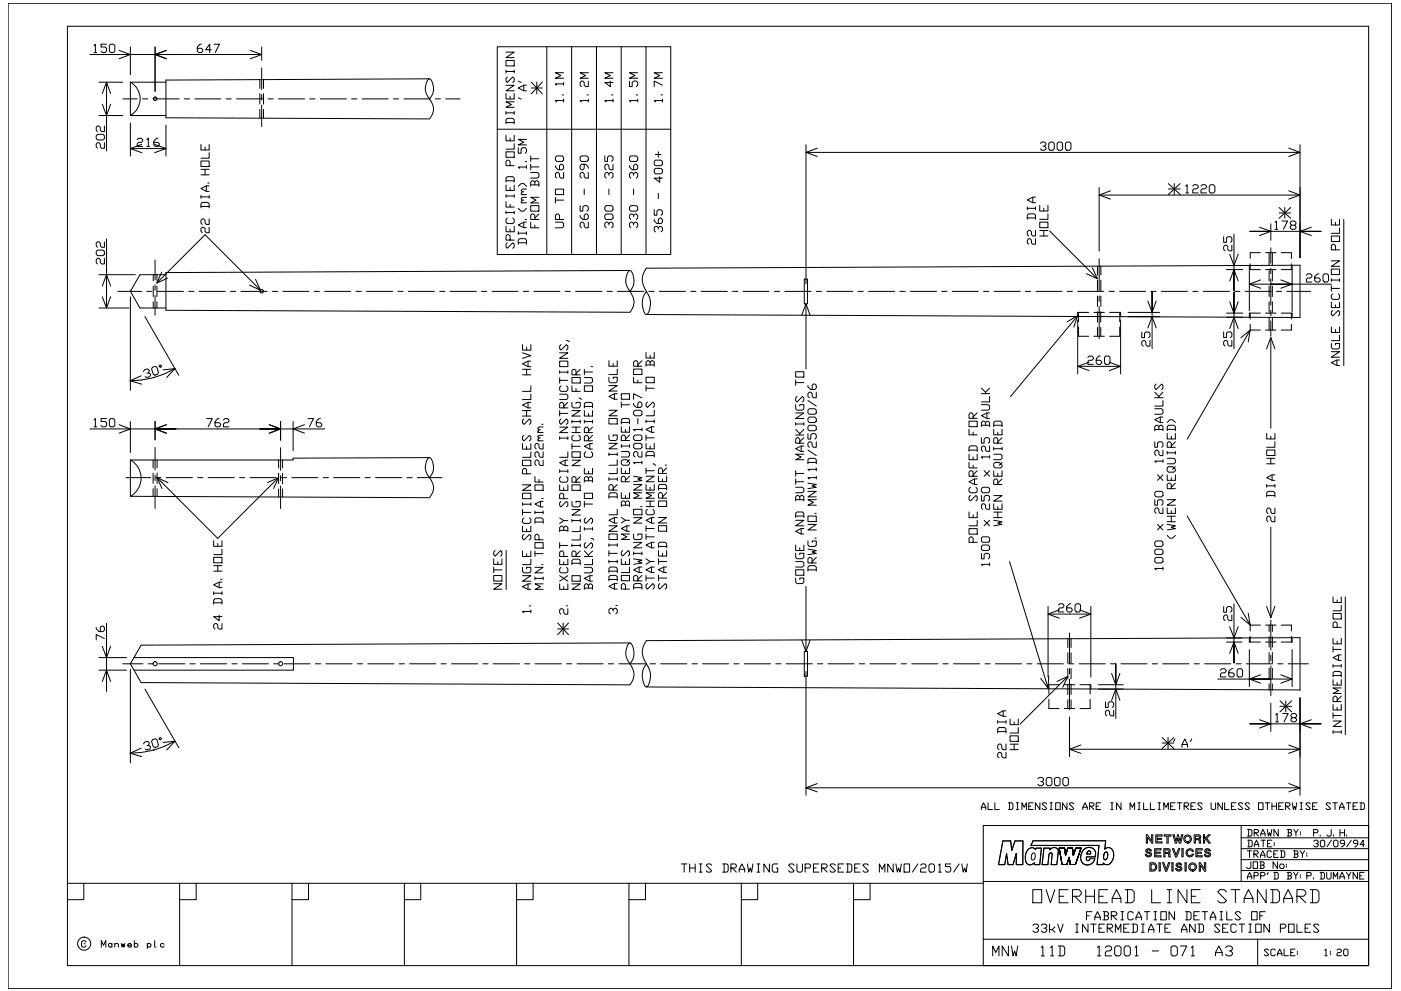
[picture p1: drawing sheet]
<svg xmlns="http://www.w3.org/2000/svg" width="420mm" height="297mm" viewBox="0 0 420 297" stroke-linecap="round" stroke-linejoin="round" font-family="sans-serif">
<!-- layer: 0 -->
<g fill="none" stroke="#000" stroke-width=".3">
<path d="M2.4 1h415v295.3h-415zM20.2 7.9h390.2v281.5h-390.2zM27 16.3h51.5M28.2 13.7l.4-.4v2.4M28.2 15.7h.8M31.9 13.3h-1.6v.8h1.2l.4 .4v.8l-.4 .4h-.8l-.4-.4M33.2 13.3h.8l.4 .4v1.6l-.4 .4h-.8l-.4-.4v-1.6zM35.7 15.1l3.4 1.2-3.4 1.3M39.1 14.1v8.3M46.5 14.1v13.3M49.9 15.1l-3.4 1.2 3.4 1.3M60.4 13.3h-.4l-.8 .8v1.2l.4 .4h.8l.4-.4v-.4l-.4-.4h-1.2"/>
<path d="M63.3 14.9h-1.6l1.2-1.6v2.4M64.2 13.3h1.6l-1.3 2.4M75.1 15.1l3.4 1.2-3.4 1.3M78.5 14.1v4M149.1 14h52.1v62.3h-52.1zM151.8 18.1h2.4v1.7h-2.4zM151.8 15.6h2.4l-2.4 1.7h2.4M164 14v62.3M171.4 14v62.3M178.9 14v62.3M186.3 14v62.3M193.7 14v62.3"/>
<path d="M29.7 34.6h7.1M29.7 24.6h7.1M30.7 31.2l1.2 3.4 1.3-3.4M30.7 28l1.2-3.4 1.3 3.4M31.3 37.8v1.7h-.8l-.4-.5v-.8l-.4-.4h-.5l-.3 .4v.8l.3 .5M31.9 34.6v-5v15.7M31.9 24.6v5M36.8 29.6h4.3M39.1 36.9v9.9M39.1 34.6h10.7M39.1 24.6a5.7 5.7 0 0 1 0 10M42.7 29.6h1.6"/>
<path d="M45.9 29.6h7.8M49.8 37.5v9.3M49.8 24.6h-10.7v10M55.3 29.6h1.5M58.4 29.6h7.8M67.8 29.6h1.6M70.9 29.6h7.9M77.9 23.9v2.6M77.9 28.1v3.1M77.9 32.8v2.6M78.5 20.4v6.4M78.5 28.4v1.5"/>
<path d="M78.5 31.5v6.4M79 23.8v2.7M79 28.1v3.1M79 32.8v2.6M80.4 29.6h1.5M83.5 29.6h7.8M92.9 29.6h1.6M96 29.6h7.9M105.4 29.6h1.6M108.6 29.6h7.8M118 29.6h1.6M121.1 29.6h7.9"/>
<path d="M128.8 23.6l-79 .4v11.3l79 .3M128.8 29.6a4.3 4.3 0 0 0 0-6 3.7 3.7 0 0 0-1.1 4l.8 1.7a4.5 4.5 0 0 1 .3 6.3M130.5 29.6h1.6M133.7 29.6h4.3M149.1 38.7h52.1M151.8 37.1v-1.2l.3-.4h1.7l.4 .4v1.2M151.8 28v1.7h2.4v-1.7M151.8 25.6h2.4l-2.4 1.6h2.4M151.8 21v.8M151.8 33.4v.8M151.8 36.7h2.4M151.8 33.8h2.4"/>
<path d="M151.8 21.4h2.4M152.1 23.1l-.3 .4v.8l.3 .4 1.7-1.6 .4 .4v.8l-.4 .4M153 28.9v.8M154.2 30.5h-2.4l1.6 .8-1.6 .9h2.4M154.2 21v.8M154.2 33.4v.8M155.4 29.3l.9 .4M155.4 24.3l.9 .4M157.1 25.5v1.7M157.9 25.5h-.8l-1.7 .9 1.7 .8h.8M159.3 26.4h3.3M159.3 24.6l3.3 3.6"/>
<path d="M161 24.6v3.6M162.6 24.6l-3.3 3.6M168.6 28.4h.4M169 30.1h-2.4l.3 .5M169 25.1h-2.4l.3 .4M169 21.8h-2.4l1.6 .8-1.6 .9h2.4M169 24.7v.8M169 29.7v.9M176 28.4h.4M176.4 30.1h-2.4l.4 .5M176.4 24.3v1.7h-.8l-.4-.5v-.8l-.4-.4h-.4l-.4 .4v.8l.4 .5M176.4 21.8h-2.4l1.6 .8-1.6 .9h2.4"/>
<path d="M176.4 29.7v.9M183 24.3v1.7l-1.6-1.3h2.4M183.4 28.4h.4M183.8 30.1h-2.4l.4 .5M183.8 21.8h-2.4l1.6 .8-1.6 .9h2.4M183.8 29.7v.9M188.8 24.3v1.7h.8v-1.3l.4-.4h.8l.4 .4v.8l-.4 .5M190.8 28.4h.4M191.2 30.1h-2.4l.4 .5M191.2 21.8h-2.4l1.6 .8-1.6 .9h2.4M191.2 29.7v.9M198.2 28.4h.5"/>
<path d="M198.7 30.1h-2.5l.4 .5M198.7 25.5l-2.5-1.2v1.7M198.7 21.8h-2.5l1.7 .8-1.7 .9h2.5M198.7 29.7v.9M29.2 40.3h1.7l.4 .4v.8l-.4 .5h-1.7l-.3-.5v-.8zM31.3 42.8v1.7h-.8l-.4-.5v-.8l-.4-.4h-.5l-.3 .4v.8l.3 .5M39.1 44.5h10.7M41.1 41.9l.5-.5h.8l.4 .5v.3l-.4 .5h-.8l-.5 .4v.8h1.7M42.5 43.3l-3.4 1.2 3.4 1.3M44.1 41.9l.4-.5v2.5M44.1 43.9h.8M46.4 43.3l3.4 1.2-3.4 1.3"/>
<path d="M47.4 41.4h-.4l-.9 .8v1.3l.5 .4h.8l.4-.4v-.4l-.4-.4h-1.3M60.3 48.3h2.4v1.6h-2.4zM60.3 43.3v1.7h2.4v-1.7M60.3 58.6v.8M60.3 59h2.4M60.3 52.4h2.4M60.3 50.8h2.4M61.5 44.1v.9M61.5 50.8v1.6M61.9 55.7v1.7M62.3 54.9h.4M62.7 55.7h-.8l-1.6 .8 1.6 .9h.8"/>
<path d="M62.7 45.8v1.6h-2.4M62.7 58.6v.8M151.8 55.5v1.6h2.4v-1.6M151.8 54.6v-1.2l.3-.4h1.7l.4 .4v1.2M151.8 45.5h2.4v1.7h-2.4zM151.8 40.6v1.6h2.4v-1.6M151.8 58.3v.8M151.8 58.8h2.4M151.8 54.2h2.4M153 49.7v-1.3l-.4-.4h-.5l-.3 .4v1.3h2.4M153 41.4v.8M153 56.3v.8"/>
<path d="M154.2 43.1v1.6h-2.4M154.2 58.3v.8M155.4 55.8l.9-.8h.8l.8 .8M155.4 44.3v1.6h.9v-1.2l.4-.4h.8l.4 .4v.8l-.4 .4M156.3 58.3h1.6M157.1 60h-.4l-.4 .4 .4 .4M157.1 57.5h-.4l-.4 .4 .4 .4M157.5 48.4h.4M157.9 59.1h-1.2l-.4 .5 .4 .4M157.9 56.7h-1.2l-.4 .4 .4 .4M157.9 50.1h-2.5l.5 .4M157.9 41.8h-2.5l1.7 .8-1.7 .8h2.5"/>
<path d="M157.9 49.7v.8M159.2 51.7h2l.4 .4v.9l-.4 .4h-2M159.2 46.7v1.7M159.2 49.2v1.7M159.2 55.4h2.4M159.2 50h2.4M159.2 47.6h2.4M160.4 55.4v-.8l.4-.4h.4l.4 .4v1.2M160.4 54.6l-.4-.4h-.5l-.3 .4v1.2M161.6 59.1h-2.4l1.6 .9-1.6 .8h2.4M166.6 56.7h2.4v1.6h-2.4zM166.6 49.7v.3l.8 .9h1.2l.4-.4v-.8l-.4-.5h-.4l-.4 .5v1.2"/>
<path d="M166.6 59.1v1.7M166.6 60h2.4M166.9 46.7h1.7l.4 .5v.8l-.4 .4h-1.7l-.3-.4v-.8zM169 51.7v1.7h-.8l-.4-.4v-.9l-.4-.4h-.5l-.3 .4v.9l.3 .4M174.4 46.7h1.6l.4 .5v.8l-.4 .4h-1.6l-.4-.4v-.8zM175.2 49.2v1.3l-.4 .4h-.4l-.4-.4v-.8l.4-.5h1.2l.8 .8v.5M175.2 56.7v1.6M176.4 51.7v1.7h-.8l-.4-.4v-.9l-.4-.4h-.4l-.4 .4v.9l.4 .4M181.4 46.7v1.7h.8v-1.2l.4-.5h.8l.4 .5v.8l-.4 .4M182.6 52.5v-.4l-.4-.4h-.4l-.4 .4v.9l.4 .4M182.6 52.1l.4-.4h.4l.4 .4v.9l-.4 .4M182.6 56.7v1.6"/>
<path d="M183.8 49.2v1.7h-.8l-.4-.4v-.8l-.4-.5h-.4l-.4 .5v.8l.4 .4M188.8 49.7v.3l.8 .9h1.2l.4-.4v-.8l-.4-.5h-.4l-.4 .5v1.2M189.2 46.7h1.6l.4 .5v.8l-.4 .4h-1.6l-.4-.4v-.8zM190 52.5v-.4l-.4-.4h-.4l-.4 .4v.9l.4 .4M190 52.1l.4-.4h.4l.4 .4v.9l-.4 .4M190 56.7v1.6M196.2 48.4l.4-.4h1.6l.5 .4v.8l-.5 .5h-1.6l-.4-.5zM196.6 50.5h1.6l.5 .4v.8l-.5 .4h-1.6l-.4-.4v-.8zM196.6 46.3h1.6M197.4 45.5v1.7M197.4 57.9v1.7M197.9 53v1.6l-1.7-1.2h2.5"/>
<path d="M241.7 45.7h148.2M241.7 43.4v41.7M245.1 44.4l-3.4 1.3 3.4 1.2M309.7 59.1v1.6M310.5 59.1h-.8l-1.6 .8 1.6 .8h.8M312 43l.4-.4h.9l.4 .4v.4l-.4 .4h-.5M313.3 43.8l.4 .4v.4l-.4 .4h-.9l-.4-.4M314.5 43l.4-.4h.9l.4 .4v1.6l-.4 .4h-.9l-.4-.4zM317 43l.4-.4h.8l.5 .4v1.6l-.5 .4h-.8l-.4-.4zM319.5 43l.4-.4h.9l.4 .4v1.6l-.4 .4h-.9l-.4-.4zM329.6 58.5h60.3M329.6 56.2v19.1"/>
<path d="M333 57.2l-3.4 1.3 3.4 1.2M350.4 56.6h3.5M350.4 55l3.5 3.3M352.2 55v3.3M353.9 55l-3.5 3.3M355.6 55.8l.4-.4v2.4M355.6 57.8h.8M357.7 55.8l.4-.4h.8l.5 .4v.4l-.5 .4h-.8l-.4 .4v.8h1.7M360.2 55.8l.4-.4h.8l.5 .4v.4l-.5 .4h-.8l-.4 .4v.8h1.7M362.7 55.8l.4-.4h.8l.4 .4v1.6l-.4 .4h-.8l-.4-.4zM386.5 57.2l3.4 1.3-3.4 1.2M386.5 44.4l3.4 1.3-3.4 1.2"/>
<path d="M389.9 43.4v33.9M28.9 75.4l.3-.4h1.7l.4 .4v.8l-.4 .4h-1.7l-.3-.4zM31.3 77.4v1.7h-.8l-.4-.4v-.8l-.4-.5h-.5l-.3 .5v.8l.3 .4M31.3 72.5v1.6h-.8l-.4-.4v-.8l-.4-.4h-.5l-.3 .4v.8l.3 .4M31.9 71.6v15.7v-5M46.5 77.9v6M60.3 62.3v-1.2l.3-.4h1.7l.4 .4v1.2M60.3 61.9h2.4M62.7 68.1v1.7h-.8l-.4-.5v-.8l-.4-.4h-.5l-.3 .4v.8l.3 .5M62.7 65.6v1.7h-.8l-.4-.5v-.8l-.4-.4h-.5l-.3 .4v.8l.3 .5M151.8 67.8v1.7h2.4v-1.7M151.8 60.4v1.7h2.4"/>
<path d="M151.8 63.3v.8M151.8 63.7h2.4M152.1 72.8l-.3 .4v.8l.3 .4 1.7-1.6 .4 .4v.8l-.4 .4M152.1 65.4l-.3 .3v.9l.3 .4h1.7l.4-.4v-.9l-.4-.3M153 72v-1.3l-.4-.4h-.5l-.3 .4v1.3h2.4M153 61.2v.9M153 68.7v.8M154.2 63.3v.8M155.4 73.2v-1.2l.5-.5h1.6l.4 .5v1.2M155.4 62.4l.9 .9h.8l.8-.9M155.4 72.8h2.5M155.4 69.5v.8"/>
<path d="M155.4 69.9h2.5M156.3 60.8h1.6M157.1 66.6v1.6M157.5 65.8h.4M157.9 66.6h-.8l-1.7 .8 1.7 .8h.8M157.9 69.5v.8M159.2 66.6v1.7h2.4M159.2 61.6h2.4v1.7h-2.4zM160.4 65.8v-1.2l-.4-.5h-.5l-.3 .5v1.2h2.4M160.4 67.4v.9M161.6 64.1l-1.2 1.3M166.6 66.6h2l.4 .4v.9l-.4 .4h-2"/>
<path d="M167.8 65.8v-1.2l-.4-.5h-.5l-.3 .5v1.2h2.4M174 64.6v.3l.8 .9h1.2l.4-.4v-.8l-.4-.5h-.4l-.4 .5v1.2M174 61.6v1.7h.8v-1.2l.4-.5h.8l.4 .5v.8l-.4 .4M176.4 66.6v1.7h-.8l-.4-.4v-.9l-.4-.4h-.4l-.4 .4v.9l.4 .4M181.8 64.1h1.6l.4 .5v.8l-.4 .4h-1.6l-.4-.4v-.8zM181.8 61.6h1.6l.4 .5v.8l-.4 .4h-1.6l-.4-.4v-.8zM182.6 67.4v-.4l-.4-.4h-.4l-.4 .4v.9l.4 .4M182.6 67l.4-.4h.4l.4 .4v.9l-.4 .4M189.2 61.6h1.6l.4 .5v.8l-.4 .4h-1.6l-.4-.4v-.8zM190 67.4v-.4l-.4-.4h-.4l-.4 .4v.9l.4 .4M190 67l.4-.4h.4l.4 .4v.9l-.4 .4M190 64.9v-.3l-.4-.5h-.4l-.4 .5v.8l.4 .4"/>
<path d="M190 64.6l.4-.5h.4l.4 .5v.8l-.4 .4M196.2 65.8v.4l.8 .8h1.2l.5-.4v-.8l-.5-.4h-.3l-.5 .4v1.2M196.2 62.9v1.6h.8v-1.2l.4-.4h.8l.5 .4v.8l-.5 .4M197.4 68.7v-.5l-.4-.3h-.4l-.4 .3v.9l.4 .4M197.4 68.2l.5-.3h.3l.5 .3v.9l-.5 .4M308.1 65.7v-1.2l.4-.4h1.7l.3 .4v1.2M308.1 65.3h2.4M308.1 62v.8M308.1 62.4h2.4M310.5 71.5v1.7h-.8l-.4-.4v-.8l-.4-.5h-.4l-.4 .5v.8l.4 .4M310.5 69v1.7h-.8l-.4-.4v-.8l-.4-.5h-.4l-.4 .5v.8l.4 .4M310.5 62v.8"/>
<path d="M311.8 66.6h2.5v1.6h-2.5zM311.8 61.6v1.6h2.5v-1.6M311.8 70.7h2.5M311.8 69.1h2.5M313 62.4v.8M313 69.1v1.6M314.3 64.1v1.6h-2.5M314.8 69.2l14.3 14.4M329.1 79.8v2.7M329.6 77.6v9.6M330.1 79.8v2.6M367 71v1.6h.8v-1.2l.4-.4h.8l.4 .4v.8l-.4 .4"/>
<path d="M367.8 79.6h4.9M368.8 76.2l1.3 3.4 1.2-3.4M369.4 73.5v1.7h-.8l-.4-.4v-.9l-.4-.4h-.4l-.4 .4v.9l.4 .4M370.1 70.1v17v-6.3M374.7 79.6v1.2h3.3M374.9 79.1v1.7M377.7 68.1l3.4 1.2-3.4 1.3M378 75.7h-3.1v1.8M379.5 75.7h3.2M380.6 75.7v3.8M381.1 69.3h-6.3h21.4h-6.3M381.1 67.1v5"/>
<path d="M381.1 74.3v4.6M381.6 75.7v3.8M382.4 66.7l.4-.4v2.4M382.4 68.7h.8M383.6 63.8h3.5M383.6 62.2l3.5 3.2M384.2 75.7h3.1v1.8M384.5 66.3h1.7l-1.3 2.4M385.3 62.2v3.2M387.1 62.2l-3.5 3.2M387.3 79.1v1.7M387.4 67.5l-.4-.4v-.4l.4-.4h.8l.4 .4v.4l-.4 .4h-.8l-.4 .4v.4l.4 .4h.8l.4-.4v-.4l-.4-.4"/>
<path d="M387.5 79.5v1.3h-3.3M393.3 68.1l-3.4 1.2 3.4 1.3M399.3 78.2h2.4l-2.4 1.6h2.4M399.3 70.7h2.4v1.7h-2.4zM399.3 65.8v1.6h2.4v-1.6M400.5 74.9v-1.3l-.4-.4h-.4l-.4 .4v1.3h2.4M400.5 66.6v.8M401.7 68.3v1.6h-2.4M403 65.8v43.8M29.7 92.3h9M29.7 82.3h10.9M30.7 88.9l1.2 3.4 1.3-3.4"/>
<path d="M30.7 85.7l1.2-3.4 1.3 3.4M31.9 87.3v5M35.3 87.3h7.1M39 87.2h.1M39.1 89v28M43.5 94.9l10.1 17.6M44 87.3h1.6M46 82.3v1.9M46 85.8v3.1M46 90.5v1.8M46.5 85.4v1.6M46.5 88.6v5.9"/>
<path d="M47 84.8l14.5-14.4 16.6 16.6M47.1 82.3v1.9M47.1 85.8v3.1M47.1 90.5v1.8M47.2 87.3h7.8M48.5 81.6l-1.5 3.2 3.3-1.4M49.8 82.3h-7.8l-2.9 5 2.9 5h7.8M56.6 87.3h1.6M59.7 87.3h7.8M69.1 87.3h1.6M72.2 87.3h7.9M76.6 83.7l1.5 3.3-3.3-1.5"/>
<path d="M81.7 87.3h1.6M84.8 87.3h7.9M94.2 87.3h1.6M97.4 87.3h7.8M106.8 87.3h1.5M109.9 87.3h7.9M119.3 87.3h1.6M122.5 87.3h7.8M131.9 87.3h1.5M135 87.3h7.9M144.4 87.3h1.6M147.6 87.3h7.8"/>
<path d="M157 87.3h1.5M160.1 87.3h7.8M169.5 87.3h1.6M172.6 87.3h7.9M182.1 87.3h1.5M185.2 87.3h7.8M188.9 81.1l-139.1 .6v11.3l139.1 .6a4.6 4.6 0 0 0 0-6.3 4.8 4.8 0 0 1-.2-6.1l.2-.1a4.1 4.1 0 0 1 1.1 4.2l-1.1 2M193.8 87.3a5.8 5.8 0 0 0-.2 6.8l.2 .2a4.6 4.6 0 0 0 1.1-4.6l-.8-1.9a5.8 5.8 0 0 1-.3-7.4l196.1-.9v15.7l-196.1-.9M194.6 87.3h1.6M197.7 87.3h7.9M207.2 87.3h1.5M210.3 87.3h7.8"/>
<path d="M219.7 87.3h1.6M222.8 87.3h7.9M232.2 87.3h1.6M235.4 87.3h7.8M240.4 94.4l1.3-3.3 1.2 3.3M241.2 83.7h1v7.4h-1zM241.7 91.1v19.5M244.8 87.3h1.6M247.9 87.3h7.9M257.3 87.3h1.6M260.5 87.3h7.8M269.9 87.3h1.6"/>
<path d="M273 87.3h7.9M282.4 87.3h1.6M285.6 87.3h7.8M295 87.3h1.5M298.1 87.3h7.9M307.5 87.3h1.6M310.7 87.3h7.8M320.1 96.4l3.1-1.8-1.2 3.4M320.1 87.3h1.5M323.2 94.6l-20.1 24.3M323.2 87.3h7.8M323.2 95.9v16.2"/>
<path d="M323.5 98v2.8h3M323.5 93.6v2.8M326.5 93.6h-3.3v1.3M327.6 80.3l1.5 3.3-3.3-1.6M328.1 93.6h3.1M329.1 84v3.2M329.1 88.7v3.2M329.1 93.4v3.2M329.1 98.1v2.7M329.6 88.8v1.5M329.6 91.9v9.7M330.1 93.4v3.2"/>
<path d="M330.1 98.1v2.7M330.1 84v3.2M330.1 88.7v3.2M332.6 87.3h1.6M332.8 93.6h3.3v1.3M335.8 87.3h7.8M335.8 98v2.8h-3M335.8 93.6v2.8M336.1 95.9v16.2M338.3 93.6h9.5M338.3 94.9h9.5M342.4 99.5v1.7h.8v-1.3l.4-.4h.9l.4 .4v.9l-.4 .4"/>
<path d="M344.2 98.3l1.3-3.4 1.2 3.4M344.2 90.3l1.3 3.3 1.2-3.3M345.2 87.3h1.5M345.5 93.6v-6.3v17.3M348.3 87.3h7.8M357.7 87.3h1.6M360.8 87.3h7.9M367 99.5v1.7h.8v-1.3l.4-.4h.8l.4 .4v.9l-.4 .4M367.8 93.9h4.9M367.8 80.8h4.9M367.8 95.1h4.9M368.8 98.5l1.3-3.4 1.2 3.4"/>
<path d="M368.8 90.5l1.3 3.4 1.2-3.4M368.8 84.2l1.3-3.4 1.2 3.4M370.1 93.9v-6.3v16.9M370.3 87.3h1.5M373.4 87.3h7.8M374.7 85.2h6.4M374.7 81v12.1M374.9 98.9l-18.8 32.7M374.9 93.9v1.7M374.9 97.2v1.7M374.9 98.9h3.1M378 93.9h-3.3v1.2"/>
<path d="M378.1 83.9l-3.4 1.3 3.4 1.2M379.5 98.9h3.2M379.5 93.9h3.2M379.5 80.8h3.2M380.6 81.1v3.1M380.6 85.8v3.1M380.6 90.5v3.1M380.6 95.2v3.7M381.1 80.5v1.5M381.1 83.6v7.8M381.1 93v1.6M381.1 96.2v4.6"/>
<path d="M381.6 81.1v3.1M381.6 85.8v3.1M381.6 90.5v3.1M381.6 95.2v3.7M382.8 87.3h1.6M384.1 83.9l3.4 1.3-3.4 1.2M384.2 93.9h3.3v1.3M385.9 87.3h7.2M387.3 93.9v1.7M387.3 97.2v1.7h-3.1M387.5 85.2h-6.4h18.2M387.5 81v12.4"/>
<path d="M391.8 82.5l.4-.4h.9l.3 .4v.4l-.3 .4h-.9l-.4 .4v.8h1.6M395.5 82.1h-.4l-.8 .8v1.2l.4 .4h.8l.4-.4v-.4l-.4-.4h-1.2M396.8 82.5l.4-.4h.8l.4 .4v1.6l-.4 .4h-.8l-.4-.4zM399.3 98v1.7h2.4v-1.7M399.3 90.6v1.6h2.4v-1.6M399.3 80.6h2.4v1.7h-2.4zM399.3 83.5v.9M399.3 85.6v1.6M399.3 86.4h2.4M399.3 83.9h2.4M399.7 93l-.4 .4v.9l.4 .4 1.6-1.7 .4 .4v.9l-.4 .4M399.7 88.1l-.4 .4v.8l.4 .4h1.6l.4-.4v-.8l-.4-.4"/>
<path d="M400.5 91.4v.8M400.5 98.8v.9M401.7 83.5v.9M39 114.1h.1M42.3 112.6l-3.3 1.5 3.5 1M43 111.3l.3-.5 .8-.2 .5 .2 .2 .4-.3 .6-.4 .1M44.5 111.8l.5 .2 .2 .4-.3 .5-.8 .3-.6-.3M45.7 110.1l.9-.3 .5 .3 .4 1.6-.2 .5-.8 .2-.5-.3-.5-1.5zM46 113.2h.1M48 109.3l.5 .3-.3 .6-.5-.3zM48.9 110.9l3.6-.4-2.5 2.7M49.5 112l-5.3 1.6-5.2 .5"/>
<path d="M52.5 110.5l-3.1 1.5M156.7 105.7l2.5 .9-2.5 .8M156.7 103.3v1.6h2.5v-1.6M156.7 112.4h2.5M156.7 110.7h2.5M157.9 104.1v.8M157.9 110.7v1.7M158.4 108.2v1.7M159.2 118.1v1.7h-2.5M159.2 115.7v1.6h-2.5M159.2 108.2h-.8l-1.7 .9 1.7 .8h.8M167.8 118.2h2.1l.4 .3v.9l-.4 .4h-2.1"/>
<path d="M167.8 108.2h2.5v1.7h-2.5zM167.8 105.7h2.5l-2.5 1.7h2.5M167.8 111.1v.8M167.8 113.2v1.7M167.8 114h2.5M167.8 111.5h2.5M168.2 115.7l-.4 .4v.8l.4 .4h1.7l.4-.4v-.8l-.4-.4M168.2 103.3l-.4 .4v.8l.4 .4 1.7-1.6 .4 .4v.8l-.4 .4M169.9 102.1h.4l.4 .3M170.3 111.1v.8M171.5 115.7v1.6h2.5M171.5 113.2h2.5v1.6h-2.5z"/>
<path d="M172.7 112.4v-1.3l-.3-.4h-.5l-.4 .4v1.3h2.5M172.7 116.5v.8M173.6 119.3h.4l.4 .5M174 110.7l-1.3 1.2M175.2 115.7h2.5v1.6h-2.5zM175.2 113.2h2.1l.4 .4v.8l-.4 .4h-2.1M175.2 110.7v1.7M175.2 111.5h2.5M177.3 109.9h.4M182.6 115.6h2.5l-2.5 1.6h2.5M182.6 113.1v1.2l.4 .4h1.7l.4-.4v-1.2h-1.2v.4M182.6 108.1v1.7h2.5v-1.7"/>
<path d="M183.9 109v.8M184.3 118v1.7M185.1 118h-.8l-1.7 .8 1.7 .9h.8M185.1 110.6v1.7h-2.5M186.3 118h2.5v1.7h-2.5zM190 113.1v1.6h2.5M190 110.6h2.5v1.7h-2.5zM191.3 109.8v-1.3l-.4-.4h-.5l-.4 .4v1.3h2.5M191.3 113.9v.8M192.5 119.3l-2.5-1.3v1.7M192.5 108.1l-1.2 1.2M193.7 113.1h2.5v1.6h-2.5z"/>
<path d="M193.7 105.7v1.6h2.5v-1.6M193.7 115.6v1.6M193.7 116.4h2.5M193.7 109.4h2.5M195 109.4v-.9l.4-.4h.4l.4 .4v1.3M195 108.5l-.5-.4h-.3l-.5 .4v1.3M195 106.5v.8M238.6 111.4h2.5v1.6h-2.5zM238.6 113.9v1.6M238.6 114.7h2.5M239 118.8l-.4 .5v.8l.4 .4 1.7-1.7 .4 .5v.8l-.4 .4M242.3 115.5v.5l.8 .8h1.3l.4-.5v-.8l-.4-.4h-.4l-.4 .4v1.3"/>
<path d="M244.8 117.6v1.6h-.8l-.4-.4v-.8l-.5-.4h-.4l-.4 .4v.8l.4 .4M294.3 116.3l1.3 1.3v.4M294.3 118h2.5M296.8 118.8v1.7h-2.5M296.8 116.3l-1.2 1.3M323.2 109.8h12.9M326.2 107.1l.5-.4h.8l.4 .4v.5l-.4 .4h-.8l-.5 .4v.8h1.7M326.6 108.6l-3.4 1.2 3.4 1.3M328.1 100.8h3.1M330 106.7h-.4l-.9 .9v1.2l.5 .4h.8l.4-.4v-.4l-.4-.4h-1.3M331.2 107.1l.5-.4h.8l.4 .4v1.7l-.4 .4h-.8l-.5-.4zM332.7 108.6l3.4 1.2-3.4 1.3"/>
<path d="M344.9 102.1v1.7h-.8l-.5-.5v-.8l-.4-.4h-.4l-.4 .4v.8l.4 .5M346.3 117.6l1.2 1.2v.4M346.3 119.2h2.5M346.7 115.1l-.4 .4v.8l.4 .5 1.7-1.7 .4 .4v.8l-.4 .5M348.8 117.6l-1.3 1.2M369.4 102v1.7h-.8l-.4-.4v-.9l-.4-.4h-.4l-.4 .4v.9l.4 .4M372.1 101.3l2.8-2.4-.6 3.6M379.8 104.6l1.3-3.4 1.2 3.4M381.1 101.2v27.2M399.3 105.4h2.4l-2.4 1.7h2.4M399.3 103v1.2l.4 .4h1.6l.4-.4v-1.2h-1.2v.3M400.9 107.9v1.7"/>
<path d="M401.7 107.9h-.8l-1.6 .8 1.6 .9h.8M401.7 100.5v1.6h-2.4M27 128.6h70.4M28.2 125.9l.4-.4v2.4M28.2 127.9h.8M31.9 125.5h-1.6v.8h1.2l.4 .4v.9l-.4 .3h-.8l-.4-.3M33.2 125.5h.8l.4 .4v1.7l-.4 .3h-.8l-.4-.3v-1.7zM35.7 127.3l3.4 1.3-3.4 1.2M39.1 126.3v9.3M39.1 137.9v10.9M39.1 137.9a6.2 6.2 0 0 1 0 10.9M45.9 137.9v2.3"/>
<path d="M46.5 126.3v5.5M46.5 134.1v6.8M47.1 137.9v2.3M49.9 127.3l-3.4 1.3 3.4 1.2M62 125.5h1.7l-1.3 2.4M65.7 125.5h-.4l-.8 .8v1.3l.4 .3h.8l.5-.3v-.5l-.5-.4h-1.2M67 125.9l.4-.4h.8l.5 .4v.4l-.5 .4h-.8l-.4 .4v.8h1.7M80.8 127.3l3.3 1.3-3.3 1.2M83.6 137.9v2.4M84.1 126.3v5.7M84.1 134.2v6.8M84.7 137.9v2.4"/>
<path d="M87.9 126.3v8.8M91.3 127.3l-3.4 1.3 3.4 1.2M92.4 125.5h1.6l-1.2 2.4M96.1 125.5h-.4l-.8 .8v1.3l.4 .3h.8l.4-.3v-.5l-.4-.4h-1.2M128.8 137.2l-40.9 .1v.6h-48.8M156.7 137.9h2.5v1.7h-2.5zM156.7 133v1.6h2.5v-1.6M156.7 124.7h2.5M156.7 123.1h2.5M157.1 130.5l-.4 .4v.8l.4 .5 1.7-1.7 .4 .4v.8l-.4 .5M157.1 125.6l-.4 .3v.9l.4 .4 1.7-1.6 .4 .3v.9l-.4 .4M157.9 123.1v1.6"/>
<path d="M157.9 133.8v.8M158.4 120.6v1.7M159.2 135.4v1.7h-2.5M159.2 120.6h-.8l-1.7 .8 1.7 .9h.8M161.2 132.1h1.7M161.2 129.6h1.7M162.1 131.3h-.4l-.5 .4 .5 .4M162.1 128.8h-.4l-.5 .4 .5 .4M162.5 127.2h.4M162.9 137.9v1.6h-.8l-.4-.4v-.8l-.5-.4h-.4l-.4 .4v.8l.4 .4M162.9 135.4v1.7h-.8l-.4-.4v-.9l-.5-.4h-.4l-.4 .4v.9l.4 .4M162.9 132.9v1.7h-.8l-.4-.4v-.8l-.5-.5h-.4l-.4 .5v.8l.4 .4"/>
<path d="M162.9 130.5h-1.2l-.5 .4 .5 .4M162.9 128h-1.2l-.5 .4 .5 .4M167.8 128h2.5l-2.5 1.7h2.5M167.8 123.1v1.6M167.8 130.9v.8M167.8 131.3h2.5M167.8 123.9h2.5M168.2 125.6l-.4 .4v.8l.4 .4 1.7-1.6 .4 .4v.8l-.4 .4M169.1 122.3v-1.3l-.5-.4h-.4l-.4 .4v1.3h2.5M169.5 137.9v1.7M170.3 137.9h-.8l-1.7 .8 1.7 .9h.8M170.3 135.5v1.6h-2.5"/>
<path d="M170.3 130.9v.8M170.3 120.6l-1.2 1.2M171.5 137.9h2.5l-2.5 1.7h2.5M171.5 135.4h2.5v1.7h-2.5zM171.5 123.1h2.5l-2.5 1.6h2.5M171.5 120.6v1.2l.4 .5h1.7l.4-.5v-1.2h-1.3v.4M171.5 129.7h2.5M171.5 125.9v.9M171.5 133v1.6M171.5 133.8h2.5M171.5 128h2.5M171.5 126.4h2.5"/>
<path d="M171.9 130.5l-.4 .4v.8l.4 .4h1.7l.4-.4v-.8l-.4-.4M172.7 128v1.7M174 125.9v.9M175.2 123.1v1.6h2.5v-1.6M175.2 122.3v-1.3l.5-.4h1.6l.4 .4v1.3M175.2 126.4h2.5M175.2 125.9v.9M175.2 121.8h2.5M175.7 135.4l-.5 .4v.9l.5 .4h1.6l.4-.4v-.9l-.4-.4M176.5 132.1v-1.2l-.4-.4h-.4l-.5 .4v1.2h2.5M176.5 129.7v-1.3l-.4-.4h-.4l-.5 .4v1.3h2.5M176.5 123.9v.8"/>
<path d="M176.9 133v1.6M177.7 133h-.8l-1.7 .8 1.7 .8h.8M177.7 125.9v.9M177.7 130.5l-1.2 1.2M177.7 128l-1.2 1.2M182.6 132.9h2.5l-2.5 1.6h2.5M182.6 130.4v1.2l.4 .4h1.7l.4-.4v-1.2h-1.2v.4M182.6 125.4h2.5v1.7h-2.5zM182.6 123h2.5l-2.5 1.6h2.5M182.6 135.8v.8M182.6 136.2h2.5M185.1 137.8v1.6h-2.5"/>
<path d="M185.1 135.8v.8M186.3 135.3h2.1l.4 .5v.8l-.4 .4h-2.1M186.3 127.9v1.6h2.5v-1.6M186.3 127.1v-1.2l.5-.5h1.6l.4 .5v1.2M186.3 120.5v1.6M186.3 133.3v.8M186.3 133.7h2.5M186.3 126.7h2.5M186.3 121.3h2.5M187.6 132v-1.2l-.5-.4h-.3l-.5 .4v1.2h2.5M187.6 128.7v.8M188.8 137.8l-.4 .4-.4-.4h-1.2l-.5 .4v.8l.5 .4h1.6l.4-.4v-.4l-.4-.4-.4 .4"/>
<path d="M188.8 133.3v.8M188.8 130.4l-1.2 1.2M190 133.3l.4-.4h1.7l.4 .4v.8l-.4 .4h-1.7l-.4-.4zM190 130.8l.4-.4h1.7l.4 .4v.8l-.4 .4h-1.7l-.4-.4zM190 123.4l.4-.4h1.7l.4 .4v.8l-.4 .4h-1.7l-.4-.4zM190 120.9v.4l.9 .8h1.2l.4-.3v-.9l-.4-.4h-.4l-.4 .4v1.2M191.3 125.4v1.7M192.5 138.6h-2.5l.4 .5M192.5 135.3v1.7h-.8l-.4-.4v-.8l-.4-.5h-.5l-.4 .5v.8l.4 .4M192.5 128.7h-2.5l.4 .5M192.5 128.3v.9M192.5 138.2v.9"/>
<path d="M193.7 137v-1.2l.5-.5h1.6l.4 .5v1.2M193.7 132.9v1.6h2.5v-1.6M193.7 125.9v.8M193.7 130.4v1.6M193.7 136.6h2.5M193.7 131.2h2.5M193.7 126.3h2.5M194.2 120.5l-.5 .4v.9l.5 .3 1.6-1.6 .4 .4v.9l-.4 .3M195 133.7v.8M195.4 127.9v1.7M195.8 139.1h.4l.4 .4M196.2 127.9h-.8l-1.7 .8 1.7 .9h.8"/>
<path d="M196.2 123v1.6h-2.5M196.2 125.9v.8M199.5 139.4h.4M238.6 128.7l1.2 1.3v.4M238.6 123.8h2.5l-2.5 1.6h2.5M238.6 121.3v1.3l.4 .3h1.7l.4-.3v-1.3h-1.3v.4M238.6 126.7v.8M238.6 130.4h2.5M238.6 127.1h2.5M239.8 132.8v-1.2l-.4-.4h-.4l-.4 .4v1.2h2.5M240.3 133.7v1.6M241.1 136.1h-2.5l1.7 .9-1.7 .8h2.5"/>
<path d="M241.1 133.7h-.8l-1.7 .8 1.7 .8h.8M241.1 126.7v.8M241.1 131.2l-1.3 1.2M241.1 128.7l-1.3 1.3M242.3 139v-1.2l.4-.4h1.7l.4 .4v1.2M242.3 130v1.6h.8v-1.2l.5-.4h.8l.4 .4v.8l-.4 .4M242.3 127.9l.4-.4h1.7l.4 .4v.8l-.4 .4h-1.7l-.4-.4zM242.3 125.4l.4-.4h1.7l.4 .4v.8l-.4 .5h-1.7l-.4-.5zM242.3 122.9l.4-.4h1.7l.4 .4v.9l-.4 .4h-1.7l-.4-.4zM242.3 138.6h2.5M242.3 134.9l2.5 1.7M242.3 120.1l2.5 1.6"/>
<path d="M244.8 132.4v1.7h-.8l-.4-.4v-.9l-.5-.4h-.4l-.4 .4v.9l.4 .4M290.6 138.6v1.7h2.5M290.6 136.1v1.7h2.5v-1.7M290.6 135.3v-1.2l.4-.5h1.7l.4 .5v1.2M290.6 128.7v1.6h2.5M290.6 126.2h2.5v1.7h-2.5zM290.6 134.9h2.5M291.8 125.4v-1.2l-.3-.5h-.5l-.4 .5v1.2h2.5M291.8 129.5v.8M291.8 136.9v.9M291.8 139.4v.9M293.1 123.7l-1.3 1.3"/>
<path d="M294.3 131.2v1.6h.8v-1.2l.5-.4h.8l.4 .4v.8l-.4 .4M294.3 121.3h2.1l.4 .4v.8l-.4 .4h-2.1M294.3 127.5h2.5M295.6 127.5v-.8l.4-.5h.4l.4 .5v1.2M295.6 126.7l-.5-.5h-.4l-.4 .5v1.2M296 123.8v1.6M296.8 136.9h-2.5l.4 .5M296.8 133.7v1.6h-.8l-.4-.4v-.8l-.5-.4h-.4l-.4 .4v.8l.4 .4M296.8 123.8h-.8l-1.7 .8 1.7 .8h.8M296.8 136.6v.8M298 136.1h2.1l.4 .5v.8l-.4 .4h-2.1M298 128.7v1.6h2.5v-1.6"/>
<path d="M298 127.9v-1.3l.4-.4h1.7l.4 .4v1.3M298 127.5h2.5M298 134.1v.8M298 134.5h2.5M299.2 132.8v-1.2l-.3-.4h-.5l-.4 .4v1.2h2.5M299.2 129.5v.8M300.5 138.6l-.4 .4-.4-.4h-1.3l-.4 .4v.9l.4 .4h1.7l.4-.4v-.5l-.4-.4-.4 .4M300.5 134.1v.8M300.5 131.2l-1.3 1.2M346.3 132.4v1.7h.8v-1.3l.4-.4h.9l.4 .4v.9l-.4 .4M346.3 122.5h2.1l.4 .4v.9l-.4 .4h-2.1M346.3 128.7h2.5"/>
<path d="M347.5 128.7v-.8l.5-.4h.4l.4 .4v1.2M347.5 127.9l-.4-.4h-.4l-.4 .4v1.2M348 125v1.7M348.8 138.2h-2.5l.4 .4M348.8 134.9v1.7h-.8l-.5-.5v-.8l-.4-.4h-.4l-.4 .4v.8l.4 .5M348.8 125h-.8l-1.7 .8 1.7 .9h.8M348.8 120.1v1.6h-2.5M348.8 137.8v.8M350 137.4h2.1l.4 .4v.8l-.4 .4h-2.1M350 129.9v1.7h2.5v-1.7M350 129.1v-1.2l.4-.4h1.7l.4 .4v1.2M350 126.6l.8-.8h.8l.9 .8"/>
<path d="M350 135.3v.8M350 135.7h2.5M350 128.7h2.5M351.3 134.1v-1.3l-.5-.4h-.4l-.4 .4v1.3h2.5M351.3 130.8v.8M352.5 139.9l-.4 .4-.5-.4h-1.2l-.4 .4v.8l.4 .4h1.7l.4-.4v-.4l-.4-.4-.5 .4M352.5 135.3v.8M352.5 132.4l-1.2 1.2M379.9 134.9h2.4v1.6h-2.4zM379.9 129.9v1.7h2.4v-1.7M379.9 139h2.4M379.9 137.4h2.4"/>
<path d="M381.1 130.8v.8M381.1 137.4v1.6M382.3 132.4v1.7h-2.4M37.8 143.2h7.4M45.9 141.8v3.1M45.9 146.5v2.3M46.5 142.5v1.5M46.5 145.6v6.8M46.7 143.2h1.6M47.1 143.2l18.2 18.2 18.3-18.2M47.1 141.8v3.1M47.1 146.5v2.3"/>
<path d="M49.9 143.2h7.8M50.4 144.7l-3.3-1.5 1.5 3.2M59.3 143.2h1.6M62.4 143.2h7.9M71.8 143.2h1.6M75 143.2h7.8M80.2 144.7l3.4-1.5-1.6 3.2M83.6 141.9v3.1M83.6 146.6v2.4M84.1 142.5v1.6M84.1 145.7v6.7M84.4 143.2h1.5"/>
<path d="M84.7 141.9v3.1M84.7 146.6v2.4M87.5 143.2h7.9M96.9 143.2h1.6M100.1 143.2h7.8M109.5 143.2h1.5M112.6 143.2h7.9M122 143.2h1.6M125.2 143.2h7.3M128.8 143.2a4.6 4.6 0 0 0 .3-6h-.3a3.6 3.6 0 0 0-1.1 3.9l.8 1.7a4.5 4.5 0 0 1 .3 6.4l-89.7-.4M156.7 157.7v1.6h2.5v-1.6M156.7 147.8h2.5v1.7h-2.5z"/>
<path d="M156.7 145.3h2.5l-2.5 1.7h2.5M156.7 150.7v.8M156.7 152.7v1.7M156.7 153.6h2.5M156.7 151.1h2.5M157.1 155.2l-.4 .5v.8l.4 .4h1.7l.4-.4v-.8l-.4-.5M157.9 142v-1.2l-.3-.4h-.5l-.4 .4v1.2h2.5M157.9 158.5v.8M159.2 150.7v.8M160.4 156.8v-1.2l.4-.4h1.7l.4 .4v1.2M160.4 145.3h2.5v1.7h-2.5zM160.4 142.8v1.7h2.5"/>
<path d="M160.4 153.6h2.5M160.4 153.2v.8M160.4 156.5h2.5M161.7 143.7v.8M162.1 150.3v1.6M162.5 149.4h.4M162.9 150.3h-.8l-1.7 .8 1.7 .8h.8M162.9 153.2v.8M167.8 145.3v1.7h2.5v-1.7M167.8 140.8v.8M167.8 159h2.5M167.8 155.2l1.3 .8"/>
<path d="M167.8 141.2h2.5M168.2 150.3l-.4 .4v.8l.4 .4 1.7-1.6 .4 .4v.8l-.4 .4M168.2 142.9l-.4 .4v.8l.4 .4h1.7l.4-.4v-.8l-.4-.4M169.1 159v-.9l.4-.4h.4l.4 .4v1.2M169.1 158.1l-.5-.4h-.4l-.4 .4v1.2M169.1 149.5v-1.3l-.5-.4h-.4l-.4 .4v1.3h2.5M169.1 146.2v.8M170.3 156h-1.2l-1.3 .9M170.3 140.8v.8M171.5 152.7h2.5l-2.5 1.7h2.5M171.5 150.3v1.2l.4 .4h1.7l.4-.4v-1.2h-1.3v.4M171.5 145.3h2.5v1.7h-2.5z"/>
<path d="M171.5 155.7v.8M171.5 156h2.5M172.7 144.5v-1.2l-.3-.4h-.5l-.4 .4v1.2h2.5M174 157.7v1.6h-2.5M174 155.7v.8M174 142.9l-1.3 1.2M175.2 147.8h2.5v1.6h-2.5zM175.2 140.4v1.6h2.5v-1.6M175.2 150.3v1.6M175.2 158.1v.8M175.2 158.5h2.5M175.2 151.1h2.5"/>
<path d="M175.2 144.1h2.5M175.7 155.2l-.5 .5v.8l.5 .4 1.6-1.7 .4 .5v.8l-.4 .4M176.5 144.1v-.8l.4-.4h.4l.4 .4v1.2M176.5 143.3l-.4-.4h-.4l-.5 .4v1.2M176.5 141.2v.8M177.7 158.1v.8M182.6 157.6h2.5l-2.5 1.7h2.5M182.6 149.4v-1.3l.4-.4h1.7l.4 .4v1.3M182.6 143.2v.8M182.6 148.9h2.5M182.6 143.6h2.5M183.9 146.9v-1.2l-.4-.5h-.5l-.4 .5v1.2h2.5"/>
<path d="M184.3 155.2v1.6M185.1 155.2h-.8l-1.7 .8 1.7 .8h.8M185.1 152.7v1.6h-2.5M185.1 140.3v1.6h-2.5M185.1 143.2v.8M185.1 145.2l-1.2 1.3M186.3 147.7v1.7h2.5v-1.7M186.3 140.3v1.6h2.5v-1.6M186.3 155.1l1.3 .9M186.3 151.4h2.5M187.6 151.4v-.8l.4-.4h.4l.4 .4v1.2M187.6 150.6l-.5-.4h-.3l-.5 .4v1.2"/>
<path d="M187.6 144.4v-1.2l-.5-.5h-.3l-.5 .5v1.2h2.5M187.6 141.1v.8M187.6 148.5v.9M188 157.6v1.7M188.8 157.6h-.8l-1.7 .8 1.7 .9h.8M188.8 156h-1.2l-1.3 .8M188.8 142.7l-1.2 1.3M190 155.2h2.5l-2.5 1.6h2.5M190 152.7h2.5v1.6h-2.5zM190 145.2h2.5l-2.5 1.7h2.5M190 142.7l2.5 .5-1.2 .4 1.2 .4-2.5 .4M192.1 151.8h.4"/>
<path d="M192.5 147.7h-2.5l1.7 .8-1.7 .9h2.5M193.7 145.2v1.7h2.5v-1.7M193.7 142.7h2.5l-2.5 1.7h2.5M193.7 140.3v1.6M193.7 157.6v1.7M193.7 151.8h2.5M193.7 158.4h2.5M193.7 150.2h2.5M193.7 141.1h2.5M194.2 152.7l-.5 .4v.8l.5 .4h1.6l.4-.4v-.8l-.4-.4M195 146.1v.8M195 150.2v1.6"/>
<path d="M195.4 155.2v1.6M196.2 155.2h-.8l-1.7 .8 1.7 .8h.8M196.2 147.7h-2.5l1.7 .8-1.7 .9h2.5M197.5 157.6h2.4v1.6h-2.4zM197.5 155.1h2.4l-2.4 1.7h2.4M197.5 150.2h2.4v1.6h-2.4zM197.5 146.9v-1.3l.4-.4h1.6l.4 .4v1.3M197.5 142.7v1.7h2.4v-1.7M197.5 146.4h2.4M198.7 149.3v-1.2l-.4-.4h-.4l-.4 .4v1.2h2.4M198.7 141.9v-1.2l-.4-.4h-.4l-.4 .4v1.2h2.4M198.7 143.6v.8"/>
<path d="M199.9 147.7l-1.2 1.2M199.9 140.3l-1.2 1.2M238.6 156h2.5l-2.5 1.6h2.5M238.6 155.1v-1.2l.4-.4h1.7l.4 .4v1.2M238.6 146.1h2.1l.4 .4v.8l-.4 .4h-2.1M238.6 154.7h2.5M238.6 149.8h2.5M238.6 141.1v1.6M238.6 143.6v1.6M238.6 144.4h2.5M238.6 141.9h2.5M239.8 149.8v-.9l.5-.4h.4l.4 .4v1.3"/>
<path d="M239.8 148.9l-.4-.4h-.4l-.4 .4v1.3M240.3 158.4v1.7M241.1 158.4h-.8l-1.7 .9 1.7 .8h.8M242.3 157.2h2.5l-2.5 1.6h2.5M242.3 154.7h2.5v1.6h-2.5zM242.3 147.3h2.5l-2.5 1.6h2.5M242.3 144.8l2.5 .4-1.2 .4 1.2 .5-2.5 .4M244.4 153.9h.4M244.8 149.8h-2.5l1.7 .8-1.7 .8h2.5M244.8 143.2h-2.5l.4 .4M244.8 140.7h-2.5l.4 .4M244.8 140.3v.8"/>
<path d="M244.8 142.7v.9M290.6 158.5h2.5v1.6h-2.5zM290.6 153.5v1.7h2.5v-1.7M291 148.5l-.4 .4v.9l.4 .4 1.7-1.7 .4 .4v.9l-.4 .4M291 146.1l-.4 .4v.8l.4 .4h1.7l.4-.4v-.8l-.4-.4M291.8 142.7v-1.2l-.3-.4h-.5l-.4 .4v1.2h2.5M291.8 154.3v.9M292.3 143.6v1.6M293.1 156v1.6h-2.5M293.1 143.6h-.8l-1.7 .8 1.7 .8h.8M293.1 141.1l-1.3 1.2M294.3 148.5v1.7h.8v-1.3l.5-.4h.8l.4 .4v.9l-.4 .4"/>
<path d="M294.7 146.1h1.7l.4 .4v.8l-.4 .4h-1.7l-.4-.4v-.8zM295.1 156l1.7 1.6M295.1 141.1l1.7 1.6M296.8 151v1.7h-.8l-.4-.5v-.8l-.5-.4h-.4l-.4 .4v.8l.4 .5M296.8 156l-1.7 1.6M296.8 141.1l-1.7 1.6M298 156l2.5 .4-1.3 .4 1.3 .4-2.5 .4M298 151v1.7h2.5v-1.7M298 148.5h2.5l-2.5 1.7h2.5M298 141.1v1.6h2.5v-1.6M298 155.2h2.5M298 153.5h2.5"/>
<path d="M299.2 145.2v-1.2l-.3-.4h-.5l-.4 .4v1.2h2.5M299.2 141.9v.8M299.2 151.8v.9M299.2 153.5v1.7M300.5 143.6l-1.3 1.2M346.3 149.8v1.6h.8v-1.2l.4-.4h.9l.4 .4v.8l-.4 .4M346.3 147.7l.4-.4h1.7l.4 .4v.8l-.4 .4h-1.7l-.4-.4zM347.1 157.2l1.7 1.6M347.1 142.3l1.7 1.7M348.8 152.2v1.7h-.8l-.5-.4v-.8l-.4-.5h-.4l-.4 .5v.8l.4 .4M348.8 157.2l-1.7 1.6M348.8 142.3l-1.7 1.7"/>
<path d="M350 157.2l2.5 .4-1.2 .4 1.2 .5-2.5 .3M350 152.2v1.7h2.5v-1.7M350 149.8h2.5l-2.5 1.6h2.5M350 142.3v1.7h2.5v-1.7M350 156.4h2.5M350 154.7h2.5M351.3 146.5v-1.3l-.5-.4h-.4l-.4 .4v1.3h2.5M351.3 143.2v.8M351.3 153.1v.8M351.3 154.7v1.7M352.5 144.8l-1.2 1.3M356.1 154.7l18.8 32.7"/>
<path d="M379.9 148.9v-1.2l.4-.4h1.6l.4 .4v1.2M379.9 148.5h2.4M379.9 145.2v.9M379.9 145.6h2.4M381.1 158v27.2M381.5 142.3v1.7M382.3 154.7v1.7h-.8l-.4-.4v-.8l-.4-.5h-.4l-.4 .5v.8l.4 .4M382.3 152.3v1.6h-.8l-.4-.4v-.8l-.4-.4h-.4l-.4 .4v.8l.4 .4M382.3 142.3h-.8l-1.6 .9 1.6 .8h.8M382.3 145.2v.9M64.1 167h2.5v1.7h-2.5zM64.1 162.1v1.6h2.5v-1.6"/>
<path d="M64.1 171.2h2.5M64.1 177.4v.8M64.1 177.8h2.5M64.1 169.5h2.5M65.3 162.9v.8M65.3 169.5v1.7M65.7 174.5v1.6M66.2 173.7h.4M66.6 174.5h-.9l-1.6 .8 1.6 .8h.9M66.6 164.6v1.6h-2.5M66.6 177.4v.8M148.1 175h2.4l-2.4 1.6h2.4"/>
<path d="M148.1 172.5h2.4v1.7h-2.4zM148.1 167.5v1.7h2.4v-1.7M148.1 170.8h2.4M148.1 170v1.7M148.5 165l-.4 .4v.9l.4 .4 1.6-1.7 .4 .4v.9l-.4 .4M149.3 168.4v.8M151.8 165v11.7M156.7 172.6h2.5l-2.5 1.6h2.5M156.7 170.1v1.2l.4 .4h1.7l.4-.4v-1.2h-1.3v.4M156.7 165.1v1.7h2.5v-1.7M157.1 160.2l-.4 .4v.8l.4 .4 1.7-1.6 .4 .4v.8l-.4 .4M157.9 165.9v.9"/>
<path d="M158.4 175v1.7M159.2 175h-.8l-1.7 .9 1.7 .8h.8M159.2 167.6v1.6h-2.5M160.4 170.1h2.5l-2.5 1.6h2.5M160.4 162.6h2.5v1.7h-2.5zM160.4 165.1v1.7M160.4 172.9v.9M160.4 173.4h2.5M160.4 165.9h2.5M161.7 161.8v-1.2l-.5-.5h-.4l-.4 .5v1.2h2.5M162.5 169.2h.4M162.9 175h-2.5l1.7 .9-1.7 .8h2.5"/>
<path d="M162.9 172.9v.9M167.8 175v1.7h2.5v-1.7M167.8 167.6v1.6h2.5v-1.6M167.8 172.6l2.5 1.6M167.8 162.6v1.7M167.8 163.5h2.5M168.2 170.1l-.4 .4v.8l.4 .4h1.7l.4-.4v-.8l-.4-.4M169.1 166.8v-1.3l-.5-.4h-.4l-.4 .4v1.3h2.5M169.1 168.4v.8M169.1 175.9v.8M170.3 172.6l-2.5 1.6M171.5 175h2.5l-2.5 1.7h2.5"/>
<path d="M171.5 172.6h2.5v1.6h-2.5zM171.5 169.2v-1.2l.4-.4h1.7l.4 .4v1.2M171.5 163.5h2.5M171.5 168.8h2.5M171.5 163.1v.8M172.7 166.8v-1.3l-.3-.4h-.5l-.4 .4v1.3h2.5M174 160.2v1.6h-2.5M174 165.1l-1.3 1.3M174 163.1v.8M175.2 170.1h2.1l.4 .4v.8l-.4 .4h-2.1M175.2 165.1l1.3 1.3v.4M175.2 176.3h2.5"/>
<path d="M175.2 166.8h2.5M175.7 162.6l-.5 .5v.8l.5 .4 1.6-1.7 .4 .5v.8l-.4 .4M176.5 176.3v-.9l.4-.4h.4l.4 .4v1.3M176.5 175.4l-.4-.4h-.4l-.5 .4v1.3M176.9 172.6v1.6M177.3 161.4h.4l.4 .4M177.7 172.6h-.8l-1.7 .8 1.7 .8h.8M177.7 167.6v1.6h-2.5M177.7 165.1l-1.2 1.3M182.6 174.1v-1.3l.4-.3h1.7l.4 .3v1.3M182.6 171.6v-1.2l.4-.4h1.7l.4 .4v1.2M182.6 160.1h2.5v1.6h-2.5z"/>
<path d="M182.6 173.7h2.5M182.6 171.2h2.5M182.6 163v.8M182.6 165v1.7M182.6 167.9v.8M182.6 168.3h2.5M182.6 165.9h2.5M182.6 163.4h2.5M184.3 174.9v1.7M185.1 174.9h-.8l-1.7 .9 1.7 .8h.8M185.1 163v.8M185.1 167.9v.8"/>
<path d="M186.3 172.5h2.5v1.6h-2.5zM186.3 167.5v1.7h2.5v-1.7M186.8 165l-.5 .4v.8l.5 .5 1.6-1.7 .4 .4v.8l-.4 .5M187.6 176.6v-1.3l-.5-.4h-.3l-.5 .4v1.3h2.5M187.6 168.3v.9M188.8 170v1.6h-2.5M188.8 160.1h-2.5l1.7 .8-1.7 .8h2.5M190 176.6v-1.3l.4-.4h1.7l.4 .4v1.3M190 167.5l2.5 .4-1.2 .4 1.2 .4-2.5 .5M190 162.6h2.5l-2.5 1.6h2.5M190 160.1v1.2l.4 .4h1.7l.4-.4v-1.2h-1.2v.4M190 165.9h2.5"/>
<path d="M190 176.1h2.5M190 165.4v.9M191.3 174.1v-1.3l-.4-.3h-.5l-.4 .3v1.3h2.5M191.7 170v1.6M192.5 170h-.8l-1.7 .8 1.7 .8h.8M192.5 172.5l-1.2 1.2M192.5 165.4v.9M193.7 160.1v1.6M193.7 172.5v1.6M193.7 173.3h2.5M193.7 167.5l1.3 .8M193.7 160.9h2.5"/>
<path d="M194.2 174.9l-.5 .4v.8l.5 .5 1.6-1.7 .4 .4v.8l-.4 .5M195.4 162.6v1.6M195.4 170v1.6M196.2 170h-.8l-1.7 .8 1.7 .8h.8M196.2 168.3h-1.2l-1.3 .9M196.2 162.6h-.8l-1.7 .8 1.7 .8h.8M197.5 165v1.7h2.4v-1.7M197.5 164.2v-1.3l.4-.4h1.6l.4 .4v1.3M197.5 168.3h2.4M197.5 173.3h2.4M197.5 167.5v1.6M197.5 172.4v1.7"/>
<path d="M197.5 163.8h2.4M197.9 174.9l-.4 .4v.8l.4 .5 1.6-1.7 .4 .4v.8l-.4 .5M198.7 165.8v.9M199.1 170v1.6M199.9 170h-.8l-1.6 .8 1.6 .8h.8M238.6 173.3v1.2l.4 .4h1.7l.4-.4v-1.2h-1.3v.4M238.6 170.8h2.5v1.6h-2.5zM238.6 168.3h2.1l.4 .4v.8l-.4 .5h-2.1M238.6 165.8v1.3l.4 .4h1.7l.4-.4v-1.3h-1.3v.4M238.6 163.4v1.6h2.5v-1.6M239.8 164.2v.8M241.7 175.8v19.5"/>
<path d="M242.3 171.2v-1.2l.4-.5h1.7l.4 .5v1.2M242.3 164.6l2.5 .4-1.2 .4 1.2 .5-2.5 .3M242.3 162.1v1.3l.4 .4h1.7l.4-.4v-1.3h-1.2v.5M242.3 170.8h2.5M243.6 168.7v-1.2l-.5-.4h-.4l-.4 .4v1.2h2.5M244.4 161.3h.4M244.8 167.1l-1.2 1.2M291.8 162.6v-1.3l-.3-.4h-.5l-.4 .4v1.3h2.5M294.3 165.9v1.6h.8v-1.3l.5-.3h.8l.4 .3v.9l-.4 .4M294.7 163.4h1.7l.4 .4v.8l-.4 .4h-1.7l-.4-.4v-.8zM294.7 160.9h1.7l.4 .4v.8l-.4 .5h-1.7l-.4-.5v-.8zM296.8 169.2h-2.5l.4 .3"/>
<path d="M296.8 168.7v.8M302.8 168.3l11.5 37.9M346.3 167.5l.4-.4h1.7l.4 .4v.8l-.4 .4h-1.7l-.4-.4zM346.3 165l.4-.4h1.7l.4 .4v.9l-.4 .3h-1.7l-.4-.3zM346.3 162.6l.4-.5h1.7l.4 .5v.8l-.4 .4h-1.7l-.4-.4zM348.8 170.4h-2.5l.4 .4M348.8 170v.8M350 160.5l.8 .8h.8l.9-.8M399.8 178.9v1.7h2.4v-1.7M401 179.8v.8M403.5 178.9v41.3M28.9 188v.5l.8 .8h1.2l.4-.4v-.9l-.4-.3h-.4l-.4 .3v1.3"/>
<path d="M29.7 197.1h8.2M30.7 193.7l1.2 3.4 1.3-3.4M31.3 191.4l-2.4-1.2v1.6M31.9 186.8v20.3v-6.2M36.8 199h6.1M39 198.8h.1M40.2 197.1h47.8v3.8h-47.8M44.4 199h1.6M47.6 199h7.8M57 199h1.5M60.1 199h7.9M64.1 181.1v-1.2l.4-.4h1.7l.4 .4v1.2"/>
<path d="M64.1 180.7h2.5M65.7 184.4v1.7l-1.6-1.3h2.5M66.6 186.9v1.7h-.9l-.4-.5v-.8l-.4-.4h-.4l-.4 .4v.8l.4 .5M69.5 199h1.6M72.7 199h7.8M82.1 199h1.5M85.2 199h7.8M94.6 199h1.6M97.7 199h7.9M107.2 199h1.5M110.3 199h7.8M119.7 199h1.6"/>
<path d="M122.8 199h7.9M132.3 199h1.5M135.4 199h7.8M144.8 199h1.6M147.9 199h7.9M157.3 199h1.6M158.8 181.6h.4M159.2 183.3h-2.5l.4 .4M159.2 182.8v.9M160.5 199h7.8M167.2 188.5h3.3M167.2 186.7l3.3 3.5"/>
<path d="M168.9 186.7v3.5M169.9 181.6h.4M169.9 199h1.6M170.3 182.5v1.6h-.8l-.4-.4v-.9l-.5-.3h-.4l-.4 .3v.9l.4 .4M170.5 186.7l-3.3 3.5M173 199h7.9M182.4 199h1.6M183.9 183.2v-.4l-.4-.5h-.5l-.4 .5v.8l.4 .4M183.9 182.8l.4-.5h.4l.4 .5v.8l-.4 .4M184.7 181.5h.4M185.6 199h7.8M188.9 192.7l-146.6 .7-3.2 5.6 3.2 5.6 146.6 .7"/>
<path d="M188.9 199a4.9 4.9 0 0 0 .3-6.2l-.3-.1a4.4 4.4 0 0 0-.2 5.9 4.8 4.8 0 0 1 .2 6.6M193.8 199a5.8 5.8 0 0 0-.2 6.8l.2 .1a4.6 4.6 0 0 0 1.1-4.6l-.8-1.9a5.8 5.8 0 0 1-.3-7.4l196.1-.9v15.8M195 199h1.6M198.1 199h7.9M207.5 199h1.6M210.7 199h7.8M220.1 199h1.5M223.2 199h7.9M232.6 199h1.6M235.8 199h7.8M240.4 191.9l1.3 3.4 1.2-3.4M241.2 195.3h1v7.4h-1z"/>
<path d="M245.2 199h1.5M248.3 199h7.8M257.7 199h1.6M260.9 199h7.8M270.3 199h1.6M273.4 199h7.8M282.8 199h1.6M285.9 199h7.9M295.4 199h1.6M298.5 199h7.9M307.9 199h1.6M311.1 199h7.8"/>
<path d="M314.3 184.1h12.8M314.3 181.8v21.1M317.4 181.4l.4-.4h.9l.4 .4v.4l-.4 .4h-.9l-.4 .4v.8h1.7M317.7 182.8l-3.4 1.3 3.4 1.2M320.2 191.5v2.6M320.2 195.7v3.1M320.4 199h1.6M320.7 189.7v9.2M321.2 181h-.5l-.8 .8v1.2l.4 .4h.9l.3-.4v-.4l-.3-.4h-1.3M321.2 191.5v2.6M321.2 195.7v3.1M322.4 181.4l.4-.4h.9l.3 .4v1.6l-.3 .4h-.9l-.4-.4z"/>
<path d="M323.6 199h7.9M323.8 182.8l3.3 1.3-3.3 1.2M327.1 181.8v21.1M333 199h1.6M336.2 199h7.8M345.6 199h1.5M348.7 199h7.9M358.1 199h1.6M361.3 199h7.8M367 181.8v1.7h.8v-1.3l.4-.4h.8l.4 .4v.9l-.4 .4M367.8 192.4h4.6M367.8 191.2h4.6"/>
<path d="M368.8 195.8l1.3-3.4 1.2 3.4M368.8 187.8l1.3 3.4 1.2-3.4M369.4 184.3v1.7h-.8l-.4-.4v-.9l-.4-.4h-.4l-.4 .4v.9l.4 .4M370.1 181v17.7v-6.3M370.7 199h1.5M373.8 199h7.8M374.3 183.8l.6 3.6-2.8-2.4M374.7 191.2v1.2h3.3M374.7 194.7v11.1M374.9 187.4v1.7M374.9 190.7v1.7M374.9 187.4h3.1"/>
<path d="M379.5 187.4h3.2M379.5 192.4h3.2M379.8 181.7l1.3 3.5 1.2-3.5M380.6 187.4v1.9M380.6 190.8v3.2M380.6 195.6v3.1M381.1 185.9v9M381.1 196.4v1.6M381.1 199.6v8.9M381.6 187.4v1.9M381.6 190.8v3.2M381.6 195.6v3.1"/>
<path d="M383.2 199h1.6M384.2 187.4h3.1v1.7M386.3 199h6.1M387.3 190.7v1.7M387.5 191.2v1.2h-3.3M387.5 194.7v11.1M399.8 191.3v1.7h2.4v-1.7M399.8 183.9h2.4v1.6h-2.4zM399.8 193.8v1.7M399.8 199.2v.8M399.8 199.6h2.4M399.8 194.6h2.4"/>
<path d="M401 188v-1.2l-.4-.4h-.4l-.4 .4v1.2h2.4M401 192.2v.8M401.4 196.3v1.7M402.2 196.3h-.8l-1.6 .8 1.6 .9h.8M402.2 181.4v1.7h-2.4M402.2 199.2v.8M29.7 200.9h8.2M30.7 204.3l1.2-3.4 1.3 3.4M39.1 200.6v28M43.5 206.5l10.1 17.6M193.8 205.9l196.1 .9M241.7 201.3v37.1"/>
<path d="M299.2 219.7v-1.2l.4-.4h1.7l.4 .4v1.2M299.2 216v.8M299.2 219.3h2.5M299.2 216.4h2.5M300.8 213.1v1.6M301.7 213.1h-.9l-1.6 .8 1.6 .8h.9M301.7 216v.8M302.9 215.5v1.7h2.5v-1.7M304.2 216.4v.8M305.4 218.1v1.6h-2.5M314.5 202.6l-.2 3.6-2.2-2.8M314.6 205.2v2.8"/>
<path d="M314.6 209.6v2.8h3M317 204.3l3.2-1.6-1.5 3.3M317.6 205.2h-3.3v1.3M319.2 212.4h3.1M319.2 205.2h3.1M320.2 202.7l-14.3 14.3M320.2 200.4v3.1M320.2 205.1v3.1M320.2 209.8v2.6M320.7 200.4v1.6M320.7 203.6v9.1M320.7 214.9v11.9"/>
<path d="M321.2 200.4v3.1M321.2 205.1v3.1M321.2 209.8v2.6M323.9 205.2h3.2v1.3M326.9 205.2v2.8M326.9 209.6v2.8h-3M329.4 205.2h7.5M329.4 206.5h7.5M331.5 210.4v1.6h.8v-1.2l.5-.4h.8l.4 .4v.8l-.4 .4M333.4 209.9l1.2-3.4 1.3 3.4M333.4 201.8l1.2 3.4 1.3-3.4M334 212.9v1.7h-.8l-.4-.4v-.9l-.5-.4h-.3l-.5 .4v.9l.5 .4"/>
<path d="M334.6 205.2v-6.2v16.3M365.2 203.5h15.9h-6.4M366 200.9l.4-.5h.9l.4 .5v.4l-.4 .4h-.9l-.4 .4v.8h1.7M369.8 200.4h-.5l-.8 .9v1.2l.4 .4h.9l.3-.4v-.4l-.3-.4h-1.3M371 200.9l.4-.5h.9l.3 .5v1.6l-.3 .4h-.9l-.4-.4zM377.7 215.7l3.4 1.3-3.4 1.2M378.1 202.3l-3.4 1.2 3.4 1.3M380.6 200.3v3.1M380.6 205v1.9M381.1 217h-6.3h21.4h-6.3M381.1 203.5h6.4M381.1 210.8v8.4"/>
<path d="M381.6 200.3v3.1M381.6 205v1.9M382.6 214.3l.4-.4v2.5M382.6 216.4h.8M383.9 211.7h3.5M383.9 210.1l3.5 3.3M384.1 202.3l3.4 1.2-3.4 1.3M384.7 213.9h1.6l-1.2 2.5M385.6 210.1v3.3M387.4 210.1l-3.5 3.3M387.6 215.1l-.4-.4v-.4l.4-.4h.8l.4 .4v.4l-.4 .4h-.8l-.4 .4v.4l.4 .5h.8l.4-.5v-.4l-.4-.4M389.9 209.2v29.2"/>
<path d="M393.3 215.7l-3.4 1.3 3.4 1.2M399.8 216.1h2.4l-2.4 1.7h2.4M399.8 211.2v1.6h2.4v-1.6M399.8 203.7v1.7h2.4v-1.7M399.8 202.9v-1.3l.4-.3h1.6l.4 .3v1.3M399.8 213.6v1.7M399.8 219v.8M399.8 219.4h2.4M399.8 214.5h2.4M399.8 202.5h2.4M401 210.3v-1.2l-.4-.4h-.4l-.4 .4v1.2h2.4M401 204.6v.8"/>
<path d="M401 212v.8M402.2 206.2h-2.4l1.6 .8-1.6 .9h2.4M402.2 219v.8M402.2 208.7l-1.2 1.2M39 225.8h.1M42.3 224.3l-3.3 1.5 3.5 1M43 223l.3-.5 .8-.3 .5 .3 .2 .3-.3 .6-.4 .1M44.5 223.4l.5 .2 .2 .4-.3 .6-.8 .2-.6-.3M45.7 221.7l.9-.3 .5 .3 .4 1.6-.2 .5-.8 .3-.5-.3-.5-1.6zM46 224.8h.1M48 221l.5 .3-.3 .5-.5-.3zM48.9 222.5l3.6-.3-2.5 2.6"/>
<path d="M49.5 223.6l-5.3 1.6-5.2 .6M52.5 222.2l-3.1 1.4M241.7 236.1h148.2M245.1 234.9l-3.4 1.2 3.4 1.3M301.7 225.5v1.7h-.9l-.4-.4v-.9l-.4-.4h-.4l-.4 .4v.9l.4 .4M301.7 223v1.7h-.9l-.4-.4v-.9l-.4-.4h-.4l-.4 .4v.9l.4 .4M302.9 220.6h2.5v1.6h-2.5zM302.9 224.7h2.5M302.9 223.1h2.5M304.2 223.1v1.6M311.3 233.4l.4-.4h.8l.5 .4v.4l-.5 .5h-.4M312.5 234.3l.5 .4v.4l-.5 .4h-.8l-.4-.4"/>
<path d="M313.8 233.4l.4-.4h.8l.5 .4v1.7l-.5 .4h-.8l-.4-.4zM316.3 233.4l.4-.4h.8l.4 .4v1.7l-.4 .4h-.8l-.4-.4zM318.8 233.4l.4-.4h.8l.4 .4v1.7l-.4 .4h-.8l-.4-.4zM320.7 224.6h69.2M324.1 223.3l-3.4 1.3 3.4 1.2M348.5 222.7h3.5M348.5 221.1l3.5 3.3M350.3 221.1v3.3M352 221.1l-3.5 3.3M352.4 221.5l-.5 .8M354.5 223.9v-.8l.8-1.6 .8 1.6v.8M354.5 223.1h1.6"/>
<path d="M357.4 221.5l-.4 .8M386.5 234.9l3.4 1.2-3.4 1.3M386.5 223.3l3.4 1.3-3.4 1.2M204.4 259h1.6M205.2 259v2.4M206.8 259v2.4M208.5 259v2.4M209.7 259h.9M210.1 259v2.4M213.4 259.3l-.4-.3h-.8l-.4 .3 1.6 1.7-.4 .4h-.8l-.4-.4M216.7 259h1.3l.4 .3v1.7l-.4 .4h-1.3M217.2 259v2.4"/>
<path d="M224.1 259l.5 2.4 .4-1.2 .4 1.2 .4-2.4M227 259h.9M227.4 259v2.4M230.7 259v2.4l-1.6-2.4v2.4M233.2 259h-1.2l-.4 .3v1.7l.4 .4h1.2v-1.2h-.4M238.2 259.3l-.4-.3h-.9l-.4 .3 1.7 1.7-.4 .4h-.9l-.4-.4M239 259v2l.4 .4h.8l.5-.4v-2M245.6 259h-1.6v2.4h1.6M250.6 259.3l-.5-.3h-.8l-.4 .3 1.7 1.7-.5 .4h-.8l-.4-.4M253 259h-1.6v2.4h1.6M253.8 259h1.3l.4 .3v1.7l-.4 .4h-1.3M254.2 259v2.4"/>
<path d="M258 259h-1.7v2.4h1.7M260.4 259.3l-.4-.3h-.8l-.4 .3 1.6 1.7-.4 .4h-.8l-.4-.4M267.9 259v2.4l-1.7-2.4v2.4M268.7 259l.4 2.4 .4-1.2 .4 1.2 .4-2.4M271.1 259h1.7v2.4h-1.7zM275.3 259l-1.7 2.4M276.1 259.3l.4-.3h.8l.4 .3v.5l-.4 .4h-.8l-.4 .4v.8h1.6M278.6 259.3l.4-.3h.8l.4 .3v1.7l-.4 .4h-.8l-.4-.4zM281.5 259.3l.4-.3v2.4M285.1 259h-1.6v.8h1.3l.3 .4v.8l-.3 .4h-.9l-.4-.4M287.6 259l-1.6 2.4M288.4 259l.5 2.4 .4-1.2 .4 1.2 .4-2.4"/>
<path d="M294.3 242.7v-.7l.7-1.4 .6 1.4v.7M294.3 242h1.3M294.9 247.4h115.5v42h-115.5zM296.3 240.6v2.1h1.4M298.4 240.6v2.1h1.3M300.8 252.1h2.3l.3 2.8 1-2.8h2.4l-.1 7.1h-1.9v-3.4l-1 3.4h-1.5l-.4-3.4-.6 3.4h-1.8zM302.4 240.6h1l.4 .4v1.3l-.4 .4h-1M302.8 240.6v2.1M304.8 240.6h.7M304.8 242.7h.7M305.1 240.6v2.1M306.5 242.7v-2.1l.7 1.4 .6-1.4v2.1"/>
<path d="M308.5 241.6h.7M308.6 254.4a1.29 1.29 0 0 1 1.9 .3l.2-.5h1.6l-.5 5h-1.6v-.6a1.5 1.5 0 0 1-1.9 .5 1.5 1.5 0 0 1-.8-1.7v-.3a3.6 3.6 0 0 1 1.1-2.7zM308.6 254.4a1.29 1.29 0 0 1 1.9 .3l.2-.5h1.6l-.5 5h-1.6v-.6a1.44 1.44 0 0 1-1.7 .6 1.44 1.44 0 0 1-1-1.6 3.6 3.6 0 0 1 1.1-3.2zM309.7 255.8a.53 .53 0 0 1 .6 0 .53 .53 0 0 1 .2 .7 .91 .91 0 0 1-.9 1.2 1.57 1.57 0 0 1 .1-1.9zM309.8 252h21.8l-.3 2.5a1.53 1.53 0 0 1 1.7-.3 1.53 1.53 0 0 1 1 1.5v.5a2.87 2.87 0 0 1-1.9 3l-.6-.1-.6-.4-.1 .5h-1.8l.6-5.8h-20.4zM309.9 240.6h-1.4v2.1h1.4M311.9 240.6v2.1l-1.4-2.1v2.1M313.1 254.2h1.8l-.1 .5a1.35 1.35 0 0 1 1.6-.7 1.35 1.35 0 0 1 1 1.5l-.5 3.7h-1.7l.3-3.1a.47 .47 0 0 0-.4-.5 .47 .47 0 0 0-.5 .5l-.3 3.1h-1.8zM313.9 241l-.4-.4h-.6l-.4 .4 1.4 1.3-.4 .4h-.6l-.4-.4M314.6 256.1l-.3 3M314.9 240.6h.7M314.9 242.7h.7"/>
<path d="M315.1 255.7l-.4 .4M315.1 255.6l.5 .3-.4 3.3h1.7l.5-3.7a1.35 1.35 0 0 0-1-1.5 1.35 1.35 0 0 0-1.6 .7l.1-.5h-1.8l-.6 5h1.8M315.2 240.6v2.1M316.6 240.6h1.4v2.1h-1.4zM317.7 254.2h1.6l.3 2.2 .6-2.2h1.4l.3 2.2 .8-2.2h1.5l-1.7 4.9h-1.5l-.3-2.1-.8 2.1h-1.4l-.8-4.9h1.6l.3 2.2 .6-2.2h1.4l.3 2.2 .8-2.2h1.5l-1.7 4.9h-1.5l-.3-2.1-.8 2.1h-1.4l-.8-4.9h1.6l.3 2.2 .6-2.2h1.4l.3 2.2 .8-2.2h1.5l-1.7 4.9h-1.5l-.3-2.1-.8 2.1h-1.4h1.4l.8-2.1 .3 2.1h1.5l1.7-4.9h-1.5l-.8 2.2-.3-2.2h-1.4l-.6 2.2-.3-2.2h-1.6l.8 4.9zM319.9 259.1h-1.4h1.4M320 240.6v2.1l-1.4-2.1v2.1M322 241l-.3-.4h-.7l-.3 .4 1.3 1.3-.3 .4h-.7l-.3-.4M322.7 254.2h1.5l-1.7 4.9h-1.5l-.3-2.1-.8 2.1M322.7 254.2l-.8 2.2-.3-2.2h-1.4l-.6 2.2-.3-2.2h-1.6l.8 4.9M324.5 255.4a2.46 2.46 0 0 0 1.3 3.8M324.7 242.7v-.7l.7-1.4 .7 1.4v.7"/>
<path d="M324.7 255a2.09 2.09 0 0 1 2.8-.8 2.09 2.09 0 0 1 1 2.6h-2.6a.62 .62 0 0 0-.1 .9 .62 .62 0 0 0 .9 0l.1-.3h1.5a2.18 2.18 0 0 1-2.7 1.8 2.18 2.18 0 0 1-1.4-3zM324.7 242h1.4M326.1 255.3a.58 .58 0 0 1 .9-.2 .58 .58 0 0 1 .1 .9h-1.1zM326.3 255.1a.58 .58 0 0 1 .7 .2 .58 .58 0 0 1 .1 .7l-1.1-.1M326.4 255.1l-.4 .8M326.5 254l-1.1 .3-.9 1.1M326.6 254a1.94 1.94 0 0 1 1.8 2.8M326.8 241.6h.9l.4-.3v-.3l-.4-.4h-.9v2.1M326.9 257.4l-.4 .5h-.3M327.1 241.6l1 1.1M328.3 257.4a2.26 2.26 0 0 1-2.5 1.8M328.5 256.8h-2.6l-.1 .8 .4 .4"/>
<path d="M328.7 241.6h.7M330.1 240.6h-1.4v2.1h1.4M331 257l.1 .4M331.2 255.7a.63 .63 0 0 1 .9-.1 .63 .63 0 0 1 .1 .9l-.1 .5a.63 .63 0 0 1-.8 .7 .63 .63 0 0 1-.4-.9zM331.4 255.5l-.4 1.5M331.6 252l-.3 2.5a1.65 1.65 0 0 1 2-.1 1.65 1.65 0 0 1 .7 1.8 2.87 2.87 0 0 1-1.9 3l-.6-.1-.6-.4-.1 .5h-1.8l.6-5.8h-20.5M331.6 252h-21.8l-.6 1.4M331.8 255.4l-.4 .1M331.8 255.4l.4 .3M332.1 255.7l.1 .5a.92 .92 0 0 1-.1 1.1 .92 .92 0 0 1-1 .2l-.1-.1M333.1 240.6h.7M333.1 242.7h.7"/>
<path d="M333.5 240.6v2.1M336.2 240.6v2.1l-1.4-2.1v2.1M338.9 242.7v-2.1l.7 1.4 .7-1.4v2.1M341.3 240.6h.7M341.3 242.7h.7M341.6 240.6v2.1M343 240.6v2.1h1.3M343.8 250.2h.3l1.3 1.9v-1.9h.3v2.5h-.3l-1.3-1.8v1.8h-.3zM343.8 254.6a.9 .9 0 0 1 1.5 .5h-.4a.4 .4 0 0 0-.5-.4 .4 .4 0 0 0-.2 .7 .83 .83 0 0 1 1.1 .9 .83 .83 0 0 1-1.4 .4l-.4-.5 .4-.1a.48 .48 0 0 0 .6 .5 .48 .48 0 0 0 .2-.8l-.2-.1a.71 .71 0 0 1-.7-.2 .71 .71 0 0 1 0-.9zM344.8 258.6h1.1a1.29 1.29 0 0 1 1 1.3 1.29 1.29 0 0 1-1 1.2h-1.1zM345 240.6v2.1h1.3M345.2 259h.7a.93 .93 0 0 1 .6 .9 .93 .93 0 0 1-.6 .8h-.7z"/>
<path d="M346.3 254.4h1.9v.4h-1.5v.6h1.3v.3h-1.3v.8h1.5v.3h-1.9zM346.6 250.2h1.9v.4h-1.5v.7h1.3v.3h-1.3v.7h1.5v.4h-1.9zM347.3 240.6h.7M347.3 242.7h.7M347.6 258.6h.4v2.5h-.4zM347.7 240.6v2.1M348.6 258.6h.4l.7 2 .7-2h.4l-.9 2.5h-.4zM349 242.7v-2.1l.7 1.4 .7-1.4v2.1M349.2 250.2h1.9v.4h-.8v2.1h-.3v-2.1h-.8zM350.2 254.8h-.8v.7h.8M350.2 254.7l.4 .4-.4 .4M350.3 254.4h-1.3v2.4h.4v-1l.9 .1 .2 .2"/>
<path d="M350.3 254.3a.68 .68 0 0 1 .7 .6 .68 .68 0 0 1-.4 .7l.2 .4M350.8 256l.1 .8h-.4v-.6M351.1 241.6h.6M351.4 258.6h.4v2.5h-.4zM351.6 254.4h.4l.7 1.9 .7-1.9h.4l-.9 2.4h-.4zM351.8 250.2h.4l.5 1.9 .5-1.9h.2l.5 1.9 .5-1.9h.3l-.6 2.5h-.5l-.3-1.5-.4 1.5h-.4zM352.4 240.6h-1.3v2.1h1.3M352.9 258.9a.94 .94 0 0 1 1.5 .4h-.4a.41 .41 0 0 0-.6-.4 .41 .41 0 0 0 0 .7 .8 .8 0 0 1 1 1 .8 .8 0 0 1-1.3 .4l-.5-.6 .4-.1a.48 .48 0 0 0 .6 .5 .48 .48 0 0 0 .2-.8h-.2a.7 .7 0 0 1-.8-.3 .7 .7 0 0 1 .1-.8zM353.1 240.6h1.3M353.8 240.6v2.1M354.4 254.4h.4v2.4h-.4zM355.1 241.6h1l.4-.3v-.3l-.4-.4h-1v2.1"/>
<path d="M355.4 258.6h.4v2.5h-.4zM355.5 241.6l1 1.1M356 254.7a1.16 1.16 0 0 1 1.9 .5h-.4a.8 .8 0 0 0-1.2-.2 .8 .8 0 0 0 0 1.2 .8 .8 0 0 0 1.2-.2h.4a1.19 1.19 0 0 1-1.8 .6 1.19 1.19 0 0 1-.1-1.9zM356.2 252.3h.1M356.2 252.7h.1M357.2 241.6h.6M358.5 240.6h-1.3v2.1h1.3M358.6 254.4h1.9v.4h-1.5v.6h1.3v.3h-1.3v.8h1.5v.3h-1.9zM359.3 250.6h-.8v.8h.8M359.3 250.6l.4 .4-.4 .4M359.4 250.2h-1.3v2.5h.4v-1h.7M359.4 250.2a.7 .7 0 0 1 .7 .5 .7 .7 0 0 1-.4 .8"/>
<path d="M359.6 258.6h.4l1.2 1.8v-1.8h.4v2.5h-.4l-1.2-1.8v1.8h-.4zM359.7 251.5l.3 .3 .1 .9h-.4l-.2-.9-.3-.1M360.5 241l-.3-.4h-.7l-.3 .4 1.3 1.3-.3 .4h-.7l-.3-.4M360.9 250.2h.4v1.2l1.1-1.2h.5l-1 1 1.1 1.5h-.5l-.9-1.2-.3 .4v.8h-.4zM361.5 254.6a.9 .9 0 0 1 1.5 .5h-.4a.4 .4 0 0 0-.6-.4 .4 .4 0 0 0-.1 .7 .82 .82 0 0 1 1.1 .9 .82 .82 0 0 1-1.3 .5l-.5-.6 .4-.1a.48 .48 0 0 0 .6 .5 .48 .48 0 0 0 .2-.8l-.3-.1a.67 .67 0 0 1-.7-.3 .67 .67 0 0 1 .1-.8zM363.2 240.6v1.7l.3 .4h.7l.4-.4v-1.7M366.6 240.6v2.1l-1.4-2.1v2.1M367.3 240.6v2.1h1.3M369.3 241.6h.7M370.7 240.6h-1.4v2.1h1.4M372.2 257.7h38.2M372.2 254.4h38.2"/>
<path d="M372.2 251.1h38.2M372.2 247.4v16.8M372.7 241l-.4-.4h-.6l-.4 .4 1.4 1.3-.4 .4h-.6l-.4-.4M374 255h1.4M374.1 248.6h1l.3 .4v1.3l-.3 .3h-1M374.2 251.8h1l.3 .4v1.3l-.3 .3h-1M374.5 248.6v2M374.5 251.8v2M374.7 241l-.3-.4h-.7l-.3 .4 1.3 1.3-.3 .4h-.7l-.3-.4M374.7 255v2M375.1 258.3v1.7l-.3 .3h-.7l-.3-.3M375.8 258.3h1.3v2h-1.3z"/>
<path d="M376 256h1l.3-.3v-.3l-.3-.4h-1v2M376.1 249.6h1l.3-.3v-.3l-.3-.4h-1v2M376.2 253.8v-.6l.6-1.4 .7 1.4v.6M376.2 253.2h1.3M376.4 256l.9 1M376.5 249.6l.9 1M377.4 240.6h1.4v2.1h-1.4zM377.8 258.3h1l.3 .4v.3l-.3 .3M378 257v-.7l.7-1.3 .6 1.3v.7M378 256.3h1.3M378.1 250.6v-.7l.6-1.3 .7 1.3v.7M378.1 259.3h.7l.3 .3v.4l-.3 .3h-1"/>
<path d="M378.1 249.9h1.3M378.1 258.3v2M378.1 251.8h1.4M378.8 251.8v2M379.5 240.6h1.3M380.1 248.6l.3 2 .3-1 .4 1 .3-2M380.1 240.6v2.1M380.1 252.9h.7M381.3 255.4l-.3-.4h-.6l-.4 .4v1.3l.4 .3h.6l.3-.3M381.5 251.8h-1.4v2h1.4M381.5 240.6v2.1M381.5 241.6h1.3"/>
<path d="M382 256h.6M382.1 252.5v.4M382.1 253.2v.3M382.8 240.6v2.1M383.1 258.3v2l-1.3-2v2M383.3 255h-1.3v2h1.3M383.4 248.6v2l-1.4-2v2M383.5 241.6h.7M384 255h1l.3 .4v1.3l-.3 .3h-1M384.1 259h.7l.3 .3v.7l-.3 .3h-.7l-.3-.3v-.7zM384.3 255v2M384.8 240.6h-1.3v2.1h1.3"/>
<path d="M385.5 241.6h1l.4-.3v-.3l-.4-.4h-1v2.1M385.8 259v.3M385.8 259.6v.4M385.9 241.6l1 1.1M386 248.6h1l.3 .4v.3l-.3 .3M386.4 249.6h.6l.3 .3v.4l-.3 .3h-1M386.4 248.6v2M387.5 240.6l.4 2.1 .3-1.1 .4 1.1 .3-2.1M387.9 255h1l.4 .4v.3l-.4 .3M388 248.6l.6 1v1M388.3 256h.6l.4 .3v.4l-.4 .3h-1M388.3 255v2"/>
<path d="M389.3 248.6l-.7 1M389.9 255l.7 1v1M389.9 240.6h.7M389.9 242.7h.7M390 249.3v.3M390 249.9v.4M390.3 240.6v2.1M391.3 255l-.7 1M391.9 255.7v.3M391.9 256.3v.4M393 241l-.4-.4h-.6l-.4 .4 1.4 1.3-.4 .4h-.6l-.4-.4M393.6 241.6h.7"/>
<path d="M393.9 249.6h1.1l.3-.6-.3-.4h-1.1v2M394 252.2l.3-.4h.7l.3 .4v.3l-.3 .4h-.3M395 252.9l.3 .3v.3l-.3 .3h-.7l-.3-.3M395 240.6h-1.4v2.1h1.4M395.9 250.3v.3M396 252.2l.3-.4h.7l.3 .4v1.3l-.3 .3h-.7l-.3-.3zM399 241l-.3-.4h-.7l-.3 .4 1.3 1.3-.3 .4h-.7l-.3-.4M399.2 248.6v1.7l-.3 .3h-.6l-.4-.3M399.3 251.8l-1.3 2M399.7 240.6h1.4M399.9 250.3v.3M400 252.2l.3-.4h.6l.4 .4v1.3l-.4 .3h-.6l-.3-.3z"/>
<path d="M400.4 240.6v2.1M401.7 242.7v-.7l.7-1.4 .7 1.4v.7M401.7 242h1.4M401.9 248.6v2M401.9 249.6h1.3M403.2 248.6v2M403.3 252.9h-1.1l-.3-.4 .3-.7h.7l.4 .4v1l-.7 .6h-.4M403.8 240.6h1.3M403.8 250.3v.3M404.4 240.6v2.1M405.2 251.8l-1.3 2M405.8 241.6h.7"/>
<path d="M407.1 240.6h-1.3v2.1h1.3M407.2 252.9h-1l-.3-.4v-.3l.3-.4h.7l.3 .4v1l-.6 .6h-.4M407.8 240.6h1l.4 .4v1.3l-.4 .4h-1M408.2 240.6v2.1M409.2 253.2h-1.3l.9-1.4v2M20.2 264.8h274.7M25.1 264.8v4.9h-4.9M53.9 264.8v24.6M58.8 264.8v4.9h-4.9M87.6 264.8v24.6M92.5 264.8v4.9h-4.9M121.3 264.8v24.6"/>
<path d="M126.2 264.8v4.9h-4.9M154.9 264.8v24.6M159.9 264.8v4.9h-5M188.6 264.8v24.6M193.6 264.8v4.9h-5M206.8 260.2h1.7M209.7 261.4h.9M219.2 260.2h1.3l.3-.4v-.5l-.3-.3h-1.3v2.4M219.6 260.2l1.2 1.2M221.7 261.4v-.8l.8-1.6 .8 1.6v.8M221.7 260.6h1.6M222.3 264.8v24.6"/>
<path d="M227 261.4h.9M227.2 264.8v4.9h-4.9M241.5 260.2h1.2l.4-.4v-.5l-.4-.3h-1.2v2.4M244 260.2h.8M246.4 260.2h1.2l.5-.4v-.5l-.5-.3h-1.2v2.4M246.8 260.2l1.3 1.2M251.4 260.2h.8M256 264.8v24.6M256.3 260.2h.8M260.9 264.8v4.9h-4.9M263.7 261.4v-2.4l.9 1.6 .8-1.6v2.4M281.5 261.4h.8"/>
<path d="M294.9 264.2h115.5M309.7 266.7h2.7v3.9h-2.7zM309.8 277.4l.4-.4h.8l.4 .4v.4l-.4 .4h-.4M311 278.2l.4 .4v.4l-.4 .4h-.8l-.4-.4M312.3 277.4l.4-.4h.8l.4 .4v.4l-.4 .4h-.4M313.5 278.2l.4 .4v.4l-.4 .4h-.8l-.4-.4M313.7 266.7l1.3 3.9 1.3-3.9M314.7 277v2.4M315.5 278.6l.9 .8M316.4 277.8l-.9 .8h-.8M317.2 277l.8 2.4 .8-2.4M317.7 268.6h1.3"/>
<path d="M320.3 266.7h-2.6v3.9h2.6M321.6 268.6h2l.7-.6v-.7l-.7-.6h-2v3.9M322.3 268.6l2 2M322.6 277h.8M322.6 279.4h.8M323 277v2.4M325.6 268.6h2.6M325.6 266.7v3.9M325.8 274.5h.9M326.3 277v2.4l-1.7-2.4v2.4M327.1 277h1.6M327.5 273.3h-1.7v2.4"/>
<path d="M327.9 277v2.4M328.2 266.7v3.9M328.3 275.7v-.8l.8-1.6 .9 1.6v.8M328.3 274.9h1.7M329.6 268.6h1.3M329.6 278.2h.8M330.8 273.3h1.2l.4 .4v.4l-.4 .4M331.2 274.5h.8l.4 .4v.4l-.4 .4h-1.2M331.2 273.3v2.4M331.2 277h-1.6v2.4h1.6M332 278.2h1.3l.4-.4v-.4l-.4-.4h-1.3v2.4M332.2 266.7h-2.6v3.9h2.6"/>
<path d="M332.5 278.2l1.2 1.2M333.3 274.5h1.2l.4-.4v-.4l-.4-.4h-1.2v2.4M333.5 270.6v-1.3l1.3-2.6 1.4 2.6v1.3M333.5 269.3h2.7M333.7 274.5l1.2 1.2M334.5 279.4v-2.4l.9 1.6 .8-1.6v2.4M336.2 273.3h.8M336.2 275.7h.8M336.6 273.3v2.4M337 278.2h.8M337.5 266.7h2l.6 .6v2.7l-.6 .6h-2M338.1 266.7v3.9"/>
<path d="M338.7 277h-1.7v2.4h1.7M339.5 277h1.2l.4 .4v1.6l-.4 .4h-1.2M339.9 273.7l-.4-.4h-.8l-.5 .4v1.6l.5 .4h.8l.4-.4M339.9 277v2.4M340.7 275.7v-.8l.8-1.6 .8 1.6v.8M340.7 274.9h1.6M342.3 277h.9M342.3 279.4h.9M342.8 277v2.4M343.2 273.3h1.6M344 273.3v2.4M344.4 279.4v-.8l.9-1.6 .8 1.6v.8"/>
<path d="M344.4 278.6h1.7M345.4 266.7v3.9h2.7M346.1 273.3h.8M346.1 275.7h.8M346.5 273.3v2.4M346.9 277h1.6M347.7 277v2.4M348.1 273.3h1.7v2.4h-1.7zM349.4 278.2h.8M350 270.6h1.4M350 266.7h1.4M350.7 266.7v3.9"/>
<path d="M351 277h-1.6v2.4h1.6M352.2 273.3v2.4l-1.6-2.4v2.4M354.3 279.4v-.8l.8-1.6 .9 1.6v.8M354.3 278.6h1.7M355.5 273.3h1.3l.4 .4v1.6l-.4 .4h-1.3M356 266.7v3.9l-2.7-3.9v3.9M356 273.3v2.4M357.3 268.6h1.3M357.7 260.7h.1M357.7 261.1h.1M358 274.5h.8M358.4 277v2.4l-1.6-2.4v2.4"/>
<path d="M359.3 277h1.2l.4 .4v1.6l-.4 .4h-1.2M359.6 277v2.4M359.7 273.3h-1.7v2.4h1.7M359.9 266.7h-2.6v3.9h2.6M360.5 273.3h1.6M361.3 273.3v2.4M363 275.7v-.8l.8-1.6 .8 1.6v.8M363 274.9h1.6M365.8 277.4l-.4-.4h-.8l-.4 .4 1.6 1.6-.4 .4h-.8l-.4-.4M365.9 273.3h.8M365.9 275.7h.8M366.3 273.3v2.4"/>
<path d="M366.7 278.2h.8M367.8 267.3l-.6-.6h-1.3l-.7 .6 2.6 2.7-.6 .6h-1.3l-.7-.6M367.9 273.3v2.4h1.7M368.3 277h-1.6v2.4h1.6M369.2 266.7h2.6M370.5 266.7v3.9M370.8 277.4l-.4-.4h-.8l-.5 .4v1.6l.5 .4h.8l.4-.4M371.6 277h1.7M372.1 273.7l-.5-.4h-.8l-.4 .4 1.7 1.6-.5 .4h-.8l-.4-.4M372.2 260.9h38.2M372.4 277v2.4M373.1 270.6v-1.3l1.3-2.6 1.4 2.6v1.3"/>
<path d="M373.1 269.3h2.7M374.1 263.5v-.7l.7-1.3 .6 1.3v.7M374.1 262.8h1.3M374.5 277h.8M374.5 279.4h.8M374.9 277v2.4M375.4 273.3h1.6v2.4h-1.6zM376.1 262.5h.9l.4-.3v-.4l-.4-.3h-.9v2M376.6 277h1.6v2.4h-1.6zM377.8 274.5h.9M378.1 262.5h.9l.4-.3v-.4l-.4-.3h-.9v2M379.5 273.3h-1.7v2.4"/>
<path d="M379.7 266.7v3.9l-2.6-3.9v3.9M380.4 261.5l-.3 .7M380.7 277v2.4l-1.7-2.4v2.4M381 266.7h2l.7 .6v2.7l-.7 .6h-2M381.7 266.7v3.9M382 261.5h1l.4 .3v1.3l-.4 .4h-1M382.3 261.5v2M384 278.2h1.2l.4-.4v-.4l-.4-.4h-1.2v2.4M385 270.6v-1.3l1.3-2.6 1.3 2.6v1.3M385 269.3h2.6M386 261.5h1l.3 .3v.4l-.3 .3M386.3 262.5h.7l.3 .3v.3l-.3 .4h-1"/>
<path d="M386.3 261.5v2M386.4 277h1.7v2.4h-1.7zM388 261.5l.6 1v1M388.9 268.6h2l.7-.6v-.7l-.7-.6h-2v3.9M388.9 277v2.4h1.7M389.3 261.5l-.7 1M389.6 268.6l2 2M390 262.2v.3M390 262.8v.3M391.4 278.2h.8M391.9 262.5h1l.4-.3v-.4l-.4-.3h-1v2M392.9 266.7h2l.6 .6v2.7l-.6 .6h-2"/>
<path d="M393.1 277h-1.7v2.4h1.7M393.6 266.7v3.9M393.9 263.1v.4M395.5 277.4l-.4-.4h-.8l-.4 .4 1.6 1.6-.4 .4h-.8l-.4-.4M395.9 261.5h1l.3 .3v1.3l-.3 .4h-1M396.2 261.5v2M397.9 261.5v1.6l.3 .4h.7l.3-.4v-1.6M399.9 263.5v-2l.6 1.3 .7-1.3v2M401.8 263.5v-.7l.7-1.3 .7 1.3v.7M401.8 262.8h1.4M403.8 261.5l.7 1v1M405.1 261.5l-.6 1"/>
<path d="M407.1 261.5v2l-1.3-2v2M407.8 262.5h.6M409.1 261.5h-1.3v2h1.3M25.2 282.9h.1M25.8 282.4l-.4-.4h-.7l-.2 .4v1.1l.2 .3 .6 .1 .5-.4M30.4 283.9v-2l.7 1.4 .6-1.4v2M33.6 282.8v1.1M33.6 283.1a.58 .58 0 0 0-.9-.2 .58 .58 0 0 0 0 .9 .58 .58 0 0 0 .9-.1M34.4 283.2l.5-.4 .4 .1 .2 1M34.4 282.8v1.1M36.4 282.8l.2 1.1 .3-1 .3 1 .3-1.1M38.3 283.3h1.1a.56 .56 0 0 0-.8-.4 .56 .56 0 0 0-.1 .9 .56 .56 0 0 0 .9-.2"/>
<path d="M40.3 283.2a.56 .56 0 0 1 .8-.3 .56 .56 0 0 1 0 .9 .56 .56 0 0 1-.8-.2M40.3 281.9v2M44.2 283.1a.59 .59 0 0 1 .9-.2 .59 .59 0 0 1 0 .9 .59 .59 0 0 1-.9-.2M44.2 282.8v1.5M46.4 281.9v1.8l.4 .2M49.2 283a.57 .57 0 0 0-.9-.1 .57 .57 0 0 0 0 .9 .57 .57 0 0 0 .9-.2M294.9 281.5h115.5M297.7 286.5v-3l.9 2 1-2v3M302.4 283.5v3l-1.8-3v3M303.3 283.5l.5 3 .5-1.5 .4 1.5 .5-3M312.3 284l.4-.5v3M312.3 286.5h.9"/>
<path d="M315.1 284l.4-.5v3M315.1 286.5h.9M317.4 283.5h1.4l.5 .5v2l-.5 .5h-1.4M317.9 283.5v3M329.1 284l.5-.5v3M329.1 286.5h1M331.5 284l.5-.5h.9l.5 .5v.5l-.5 .5h-.9l-.5 .5v1h1.9M334.3 284l.5-.5h.9l.5 .5v2l-.5 .5h-.9l-.5-.5zM337.1 284l.5-.5h.9l.5 .5v2l-.5 .5h-.9l-.5-.5zM340.4 284l.5-.5v3M340.4 286.5h1M345.6 285h1.9"/>
<path d="M351.2 284l.4-.5h1l.5 .5v2l-.5 .5h-1l-.4-.5zM354 283.5h1.9l-1.4 3M357.3 284l.4-.5v3M357.3 286.5h.9M364.5 286.5v-1l1-2 1.1 2v1M364.5 285.5h2.1M367.6 284.1l.5-.6h1l.5 .6v.4l-.5 .5h-.5M369.1 285l.5 .5v.5l-.5 .5h-1l-.5-.5M377.2 281.5v7.9M380.5 284.8l-.4-.3h-.6l-.3 .3 1.3 1.3-.4 .4h-.6l-.3-.4M382.5 284.8l-.4-.3h-.6l-.4 .3v1.3l.4 .4h.6l.4-.4M383.1 286.5v-.7l.7-1.3 .7 1.3v.7"/>
<path d="M383.1 285.8h1.4M385.1 284.5v2h1.3M387.1 285.5h.7M388.4 284.5h-1.3v2h1.3M389.1 285.2v.3M389.1 285.8v.3M397.3 284.8l.4-.3v2M397.3 286.5h.7M399 285.2v.3M399 285.8v.3M401 284.8l.3-.3h.6l.4 .3v.4l-.4 .3h-.6l-.3 .3v.7h1.3M403 284.8l.3-.3h.6l.4 .3v1.3l-.4 .4h-.6l-.3-.4z"/>
<circle cx="46.5" cy="29.6" r=".53"/>
<circle cx="78.5" cy="87.3" r=".53"/>
<circle cx="46.5" cy="198.9" r=".61"/>
<circle cx="84.2" cy="198.9" r=".61"/>
<circle cx="356.1" cy="251.5" r="1.19"/>
<circle cx="356.1" cy="251.5" r=".82"/>
<circle cx="357.6" cy="259.9" r="1.22"/>
<circle cx="357.6" cy="259.9" r=".84"/>
<circle cx="25.2" cy="282.9" r="1.97"/>
</g>
</svg>
